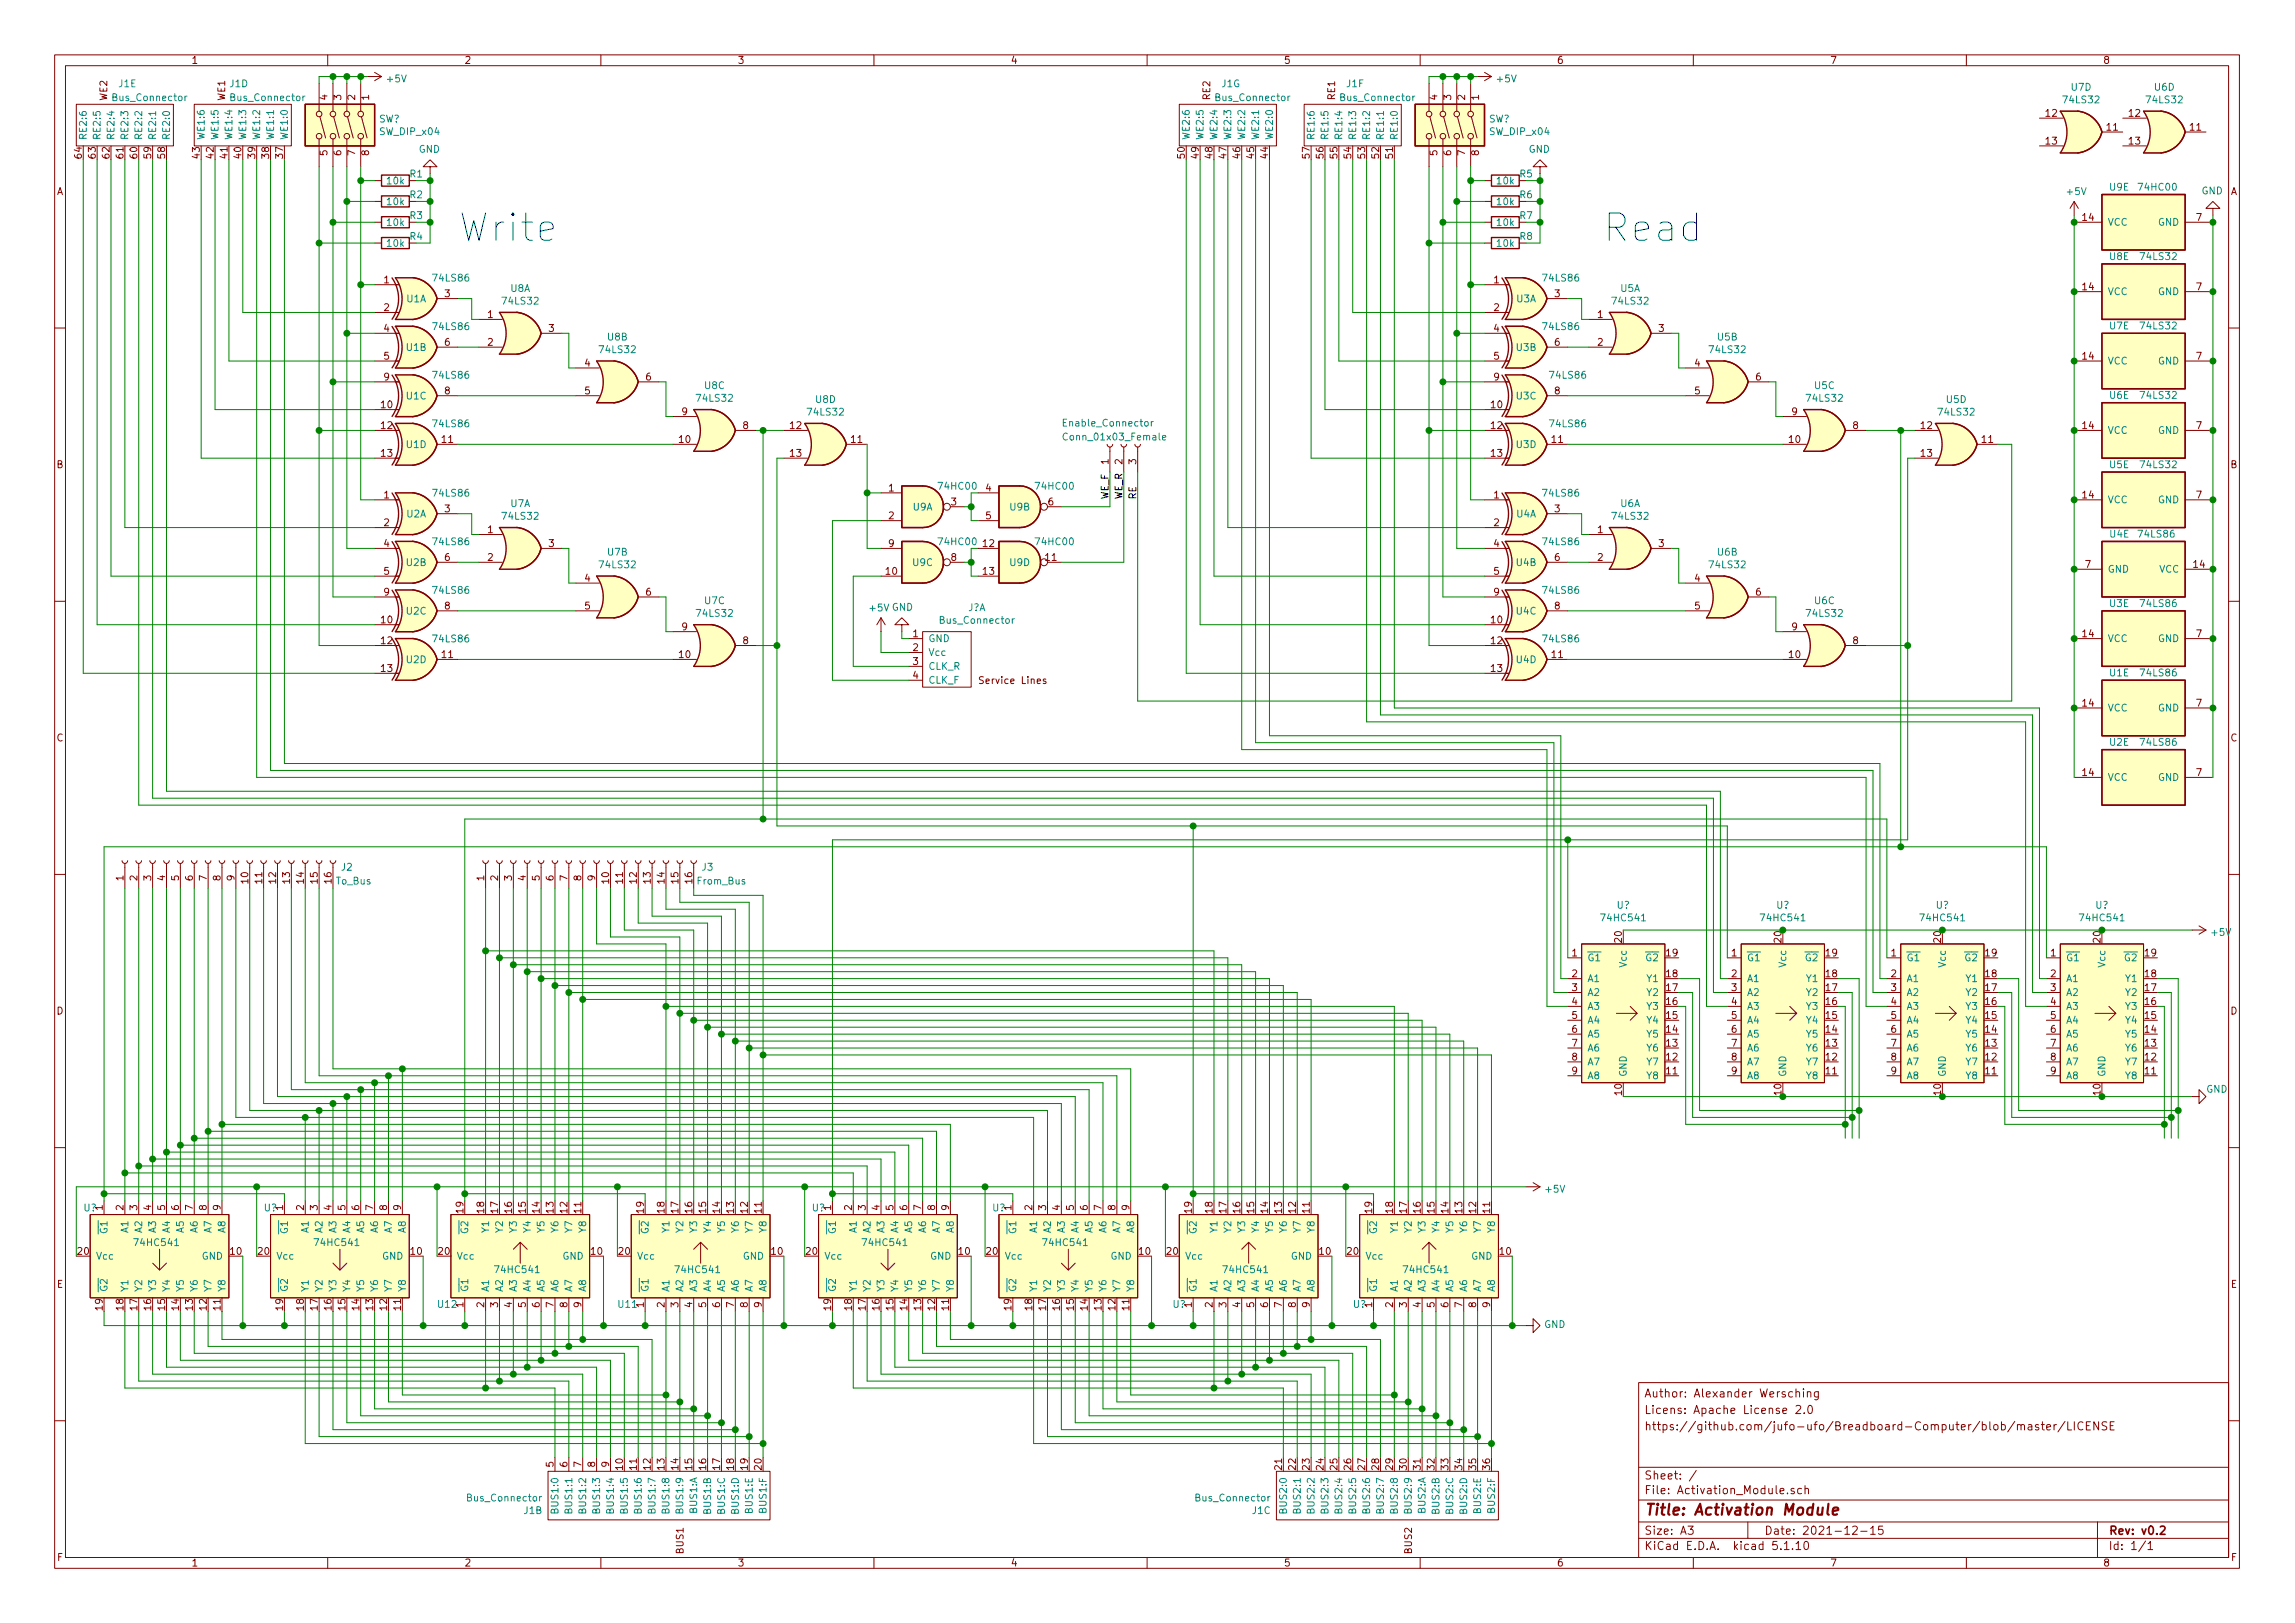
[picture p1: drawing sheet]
<svg xmlns="http://www.w3.org/2000/svg" width="420mm" height="297mm" viewBox="0 0 420 297" stroke-linecap="round" stroke-linejoin="round" font-family="sans-serif">
<defs><g id="words">
<g font-size="7" fill="#0000c2">
<text x="83.8" y="44.2">Write</text>
<text x="293.4" y="44.2">Read</text>
</g>
<text font-size="2.8" fill="#840000" x="301" y="277.3">Title: Activation Module</text>
<g font-size="2.1" fill="#840000">
<text x="301" y="255.8">Author: Alexander Wersching</text>
<text x="301" y="261.8">https://github.com/jufo-ufo/Breadboard-Computer/blob/master/LICENSE</text>
<text x="301" y="258.8">Licens: Apache License 2.0</text>
<text x="301" y="273.5">File: Activation_Module.sch</text>
<text x="301" y="270.8">Sheet: /</text>
<text x="301" y="280.9">Size: A3</text>
<text x="323" y="280.9">Date: 2021-12-15</text>
<text x="386" y="280.9">Rev: v0.2</text>
<text x="301" y="283.7">KiCad E.D.A. kicad 5.1.10</text>
<text x="386" y="283.7">Id: 1/1</text>
</g>
<g font-size="1.8" fill="#840000">
<text x="35" y="11.7">1</text>
<text x="85" y="11.7">2</text>
<text x="135" y="11.7">3</text>
<text x="185" y="11.7">4</text>
<text x="235" y="11.7">5</text>
<text x="285" y="11.7">6</text>
<text x="335" y="11.7">7</text>
<text x="385" y="11.7">8</text>
<text x="19.6" y="18.5" transform="rotate(-90 19.6 18.5)">WE2</text>
<text x="41.2" y="18.5" transform="rotate(-90 41.2 18.5)">WE1</text>
<text x="59.9" y="18.3" transform="rotate(-90 59.9 18.3)">4</text>
<text x="62.5" y="18.3" transform="rotate(-90 62.5 18.3)">3</text>
<text x="65" y="18.3" transform="rotate(-90 65 18.3)">2</text>
<text x="67.6" y="18.3" transform="rotate(-90 67.6 18.3)">1</text>
<text x="221.6" y="18.2" transform="rotate(-90 221.6 18.2)">RE2</text>
<text x="244.4" y="18.2" transform="rotate(-90 244.4 18.2)">RE1</text>
<text x="263.1" y="18.3" transform="rotate(-90 263.1 18.3)">4</text>
<text x="265.7" y="18.3" transform="rotate(-90 265.7 18.3)">3</text>
<text x="268.2" y="18.3" transform="rotate(-90 268.2 18.3)">2</text>
<text x="270.8" y="18.3" transform="rotate(-90 270.8 18.3)">1</text>
<text x="374.6" y="21.4">12</text>
<text x="385.7" y="23.9">11</text>
<text x="389.8" y="21.4">12</text>
<text x="401" y="23.9">11</text>
<text x="15" y="28.9" transform="rotate(-90 15 28.9)">64</text>
<text x="17.5" y="28.9" transform="rotate(-90 17.5 28.9)">63</text>
<text x="20.1" y="28.9" transform="rotate(-90 20.1 28.9)">62</text>
<text x="22.6" y="28.9" transform="rotate(-90 22.6 28.9)">61</text>
<text x="25.1" y="28.9" transform="rotate(-90 25.1 28.9)">60</text>
<text x="27.7" y="28.9" transform="rotate(-90 27.7 28.9)">59</text>
<text x="30.2" y="28.9" transform="rotate(-90 30.2 28.9)">58</text>
<text x="36.6" y="28.9" transform="rotate(-90 36.6 28.9)">43</text>
<text x="39.1" y="28.9" transform="rotate(-90 39.1 28.9)">42</text>
<text x="41.7" y="28.9" transform="rotate(-90 41.7 28.9)">41</text>
<text x="44.2" y="28.9" transform="rotate(-90 44.2 28.9)">40</text>
<text x="46.7" y="28.9" transform="rotate(-90 46.7 28.9)">39</text>
<text x="49.3" y="28.9" transform="rotate(-90 49.3 28.9)">38</text>
<text x="51.8" y="28.9" transform="rotate(-90 51.8 28.9)">37</text>
<text x="59.9" y="28.5" transform="rotate(-90 59.9 28.5)">5</text>
<text x="62.5" y="28.5" transform="rotate(-90 62.5 28.5)">6</text>
<text x="65" y="28.5" transform="rotate(-90 65 28.5)">7</text>
<text x="67.6" y="28.5" transform="rotate(-90 67.6 28.5)">8</text>
<text x="216.9" y="28.9" transform="rotate(-90 216.9 28.9)">50</text>
<text x="219.5" y="28.9" transform="rotate(-90 219.5 28.9)">49</text>
<text x="222" y="28.9" transform="rotate(-90 222 28.9)">48</text>
<text x="224.5" y="28.9" transform="rotate(-90 224.5 28.9)">47</text>
<text x="227.1" y="28.9" transform="rotate(-90 227.1 28.9)">46</text>
<text x="229.6" y="28.9" transform="rotate(-90 229.6 28.9)">45</text>
<text x="232.2" y="28.9" transform="rotate(-90 232.2 28.9)">44</text>
<text x="239.8" y="28.9" transform="rotate(-90 239.8 28.9)">57</text>
<text x="242.3" y="28.9" transform="rotate(-90 242.3 28.9)">56</text>
<text x="244.9" y="28.9" transform="rotate(-90 244.9 28.9)">55</text>
<text x="247.4" y="28.9" transform="rotate(-90 247.4 28.9)">54</text>
<text x="249.9" y="28.9" transform="rotate(-90 249.9 28.9)">53</text>
<text x="252.5" y="28.9" transform="rotate(-90 252.5 28.9)">52</text>
<text x="255" y="28.9" transform="rotate(-90 255 28.9)">51</text>
<text x="263.1" y="28.5" transform="rotate(-90 263.1 28.5)">5</text>
<text x="265.7" y="28.5" transform="rotate(-90 265.7 28.5)">6</text>
<text x="268.2" y="28.5" transform="rotate(-90 268.2 28.5)">7</text>
<text x="270.8" y="28.5" transform="rotate(-90 270.8 28.5)">8</text>
<text x="374.6" y="26.5">13</text>
<text x="389.8" y="26.5">13</text>
<text x="10.4" y="35.7">A</text>
<text x="408.4" y="35.7">A</text>
<text x="381.3" y="40.4">14</text>
<text x="402.1" y="40.4">7</text>
<text x="70.3" y="51.9">1</text>
<text x="273.5" y="51.9">1</text>
<text x="381.3" y="53.1">14</text>
<text x="402.1" y="53.1">7</text>
<text x="70.3" y="56.9">2</text>
<text x="81.4" y="54.4">3</text>
<text x="89.3" y="58.2">1</text>
<text x="273.5" y="56.9">2</text>
<text x="284.6" y="54.4">3</text>
<text x="292.5" y="58.2">1</text>
<text x="70.3" y="60.7">4</text>
<text x="70.3" y="65.8">5</text>
<text x="81.4" y="63.3">6</text>
<text x="89.3" y="63.3">2</text>
<text x="100.5" y="60.7">3</text>
<text x="273.5" y="60.7">4</text>
<text x="273.5" y="65.8">5</text>
<text x="284.6" y="63.3">6</text>
<text x="292.5" y="63.3">2</text>
<text x="303.7" y="60.7">3</text>
<text x="381.3" y="65.8">14</text>
<text x="402.1" y="65.8">7</text>
<text x="70.3" y="69.6">9</text>
<text x="107.1" y="67.1">4</text>
<text x="118.3" y="69.6">6</text>
<text x="273.5" y="69.6">9</text>
<text x="310.3" y="67.1">4</text>
<text x="321.5" y="69.6">6</text>
<text x="69.8" y="74.7">10</text>
<text x="81.4" y="72.2">8</text>
<text x="107.1" y="72.2">5</text>
<text x="124.9" y="76">9</text>
<text x="273" y="74.7">10</text>
<text x="284.6" y="72.2">8</text>
<text x="310.3" y="72.2">5</text>
<text x="328.1" y="76">9</text>
<text x="69.8" y="78.5">12</text>
<text x="69.8" y="83.6">13</text>
<text x="80.9" y="81.1">11</text>
<text x="124.4" y="81.1">10</text>
<text x="136" y="78.5">8</text>
<text x="144.7" y="78.5">12</text>
<text x="144.7" y="83.6">13</text>
<text x="155.9" y="81.1">11</text>
<text x="273" y="78.5">12</text>
<text x="273" y="83.6">13</text>
<text x="284.1" y="81.1">11</text>
<text x="327.6" y="81.1">10</text>
<text x="339.2" y="78.5">8</text>
<text x="351.7" y="78.5">12</text>
<text x="351.7" y="83.6">13</text>
<text x="362.9" y="81.1">11</text>
<text x="381.3" y="78.5">14</text>
<text x="402.1" y="78.5">7</text>
<text x="10.4" y="85.7">B</text>
<text x="162.7" y="90">1</text>
<text x="180.5" y="90">4</text>
<text x="202.9" y="85" transform="rotate(-90 202.9 85)">1</text>
<text x="205.5" y="85" transform="rotate(-90 205.5 85)">2</text>
<text x="208" y="85" transform="rotate(-90 208 85)">3</text>
<text x="408.4" y="85.7">B</text>
<text x="70.3" y="91.2">1</text>
<text x="81.4" y="93.8">3</text>
<text x="162.7" y="95">2</text>
<text x="174.1" y="92.5">3</text>
<text x="180.5" y="95">5</text>
<text x="191.9" y="92.5">6</text>
<text x="273.5" y="91.2">1</text>
<text x="284.6" y="93.8">3</text>
<text x="381.3" y="91.2">14</text>
<text x="402.1" y="91.2">7</text>
<text x="70.3" y="100.1">4</text>
<text x="70.3" y="96.3">2</text>
<text x="89.3" y="97.6">1</text>
<text x="100.5" y="100.1">3</text>
<text x="162.7" y="100.1">9</text>
<text x="180" y="100.1">12</text>
<text x="273.5" y="96.3">2</text>
<text x="273.5" y="100.1">4</text>
<text x="292.5" y="97.6">1</text>
<text x="303.7" y="100.1">3</text>
<text x="70.3" y="105.2">5</text>
<text x="81.4" y="102.7">6</text>
<text x="89.3" y="102.7">2</text>
<text x="107.1" y="106.5">4</text>
<text x="162.2" y="105.2">10</text>
<text x="174.1" y="102.7">8</text>
<text x="180" y="105.2">13</text>
<text x="191.4" y="102.7">11</text>
<text x="273.5" y="105.2">5</text>
<text x="284.6" y="102.7">6</text>
<text x="292.5" y="102.7">2</text>
<text x="310.3" y="106.5">4</text>
<text x="381.8" y="103.9">7</text>
<text x="401.6" y="103.9">14</text>
<text x="70.3" y="109">9</text>
<text x="81.4" y="111.5">8</text>
<text x="107.1" y="111.5">5</text>
<text x="118.3" y="109">6</text>
<text x="273.5" y="109">9</text>
<text x="284.6" y="111.5">8</text>
<text x="310.3" y="111.5">5</text>
<text x="321.5" y="109">6</text>
<text x="69.8" y="114.1">10</text>
<text x="69.8" y="117.9">12</text>
<text x="124.9" y="115.4">9</text>
<text x="136" y="117.9">8</text>
<text x="167.2" y="116.6">1</text>
<text x="167.2" y="119.2">2</text>
<text x="273" y="117.9">12</text>
<text x="273" y="114.1">10</text>
<text x="328.1" y="115.4">9</text>
<text x="339.2" y="117.9">8</text>
<text x="381.3" y="116.6">14</text>
<text x="402.1" y="116.6">7</text>
<text x="69.8" y="123">13</text>
<text x="80.9" y="120.4">11</text>
<text x="124.4" y="120.4">10</text>
<text x="167.2" y="121.7">3</text>
<text x="167.2" y="124.2">4</text>
<text x="179.7" y="125.2">Service Lines</text>
<text x="273" y="123">13</text>
<text x="284.1" y="120.4">11</text>
<text x="327.6" y="120.4">10</text>
<text x="381.3" y="129.3">14</text>
<text x="402.1" y="129.3">7</text>
<text x="10.4" y="135.7">C</text>
<text x="408.4" y="135.7">C</text>
<text x="381.3" y="142">14</text>
<text x="402.1" y="142">7</text>
<text x="22.6" y="161.2" transform="rotate(-90 22.6 161.2)">1</text>
<text x="25.1" y="161.2" transform="rotate(-90 25.1 161.2)">2</text>
<text x="27.7" y="161.2" transform="rotate(-90 27.7 161.2)">3</text>
<text x="30.2" y="161.2" transform="rotate(-90 30.2 161.2)">4</text>
<text x="32.8" y="161.2" transform="rotate(-90 32.8 161.2)">5</text>
<text x="35.3" y="161.2" transform="rotate(-90 35.3 161.2)">6</text>
<text x="37.8" y="161.2" transform="rotate(-90 37.8 161.2)">7</text>
<text x="40.4" y="161.2" transform="rotate(-90 40.4 161.2)">8</text>
<text x="42.9" y="161.2" transform="rotate(-90 42.9 161.2)">9</text>
<text x="45.5" y="161.7" transform="rotate(-90 45.5 161.7)">10</text>
<text x="48" y="161.7" transform="rotate(-90 48 161.7)">11</text>
<text x="50.5" y="161.7" transform="rotate(-90 50.5 161.7)">12</text>
<text x="53.1" y="161.7" transform="rotate(-90 53.1 161.7)">13</text>
<text x="55.6" y="161.7" transform="rotate(-90 55.6 161.7)">14</text>
<text x="58.2" y="161.7" transform="rotate(-90 58.2 161.7)">15</text>
<text x="60.7" y="161.7" transform="rotate(-90 60.7 161.7)">16</text>
<text x="88.6" y="161.2" transform="rotate(-90 88.6 161.2)">1</text>
<text x="91.2" y="161.2" transform="rotate(-90 91.2 161.2)">2</text>
<text x="93.7" y="161.2" transform="rotate(-90 93.7 161.2)">3</text>
<text x="96.3" y="161.2" transform="rotate(-90 96.3 161.2)">4</text>
<text x="98.8" y="161.2" transform="rotate(-90 98.8 161.2)">5</text>
<text x="101.3" y="161.2" transform="rotate(-90 101.3 161.2)">6</text>
<text x="103.9" y="161.2" transform="rotate(-90 103.9 161.2)">7</text>
<text x="106.4" y="161.2" transform="rotate(-90 106.4 161.2)">8</text>
<text x="109" y="161.2" transform="rotate(-90 109 161.2)">9</text>
<text x="111.5" y="161.7" transform="rotate(-90 111.5 161.7)">10</text>
<text x="114" y="161.7" transform="rotate(-90 114 161.7)">11</text>
<text x="116.6" y="161.7" transform="rotate(-90 116.6 161.7)">12</text>
<text x="119.1" y="161.7" transform="rotate(-90 119.1 161.7)">13</text>
<text x="121.7" y="161.7" transform="rotate(-90 121.7 161.7)">14</text>
<text x="124.2" y="161.7" transform="rotate(-90 124.2 161.7)">15</text>
<text x="126.7" y="161.7" transform="rotate(-90 126.7 161.7)">16</text>
<text x="296.9" y="172.5" transform="rotate(-90 296.9 172.5)">20</text>
<text x="326.1" y="172.5" transform="rotate(-90 326.1 172.5)">20</text>
<text x="355.3" y="172.5" transform="rotate(-90 355.3 172.5)">20</text>
<text x="384.6" y="172.5" transform="rotate(-90 384.6 172.5)">20</text>
<text x="287.8" y="175">1</text>
<text x="287.8" y="178.9">2</text>
<text x="305.1" y="178.9">18</text>
<text x="305.1" y="175">19</text>
<text x="317" y="175">1</text>
<text x="317" y="178.9">2</text>
<text x="334.3" y="178.9">18</text>
<text x="334.3" y="175">19</text>
<text x="346.2" y="175">1</text>
<text x="346.2" y="178.9">2</text>
<text x="363.5" y="178.9">18</text>
<text x="363.5" y="175">19</text>
<text x="375.4" y="175">1</text>
<text x="375.4" y="178.9">2</text>
<text x="392.7" y="178.9">18</text>
<text x="392.7" y="175">19</text>
<text x="10.4" y="185.7">D</text>
<text x="287.8" y="181.4">3</text>
<text x="287.8" y="183.9">4</text>
<text x="305.1" y="183.9">16</text>
<text x="305.1" y="181.4">17</text>
<text x="317" y="181.4">3</text>
<text x="317" y="183.9">4</text>
<text x="334.3" y="183.9">16</text>
<text x="334.3" y="181.4">17</text>
<text x="346.2" y="181.4">3</text>
<text x="346.2" y="183.9">4</text>
<text x="363.5" y="183.9">16</text>
<text x="363.5" y="181.4">17</text>
<text x="375.4" y="181.4">3</text>
<text x="375.4" y="183.9">4</text>
<text x="392.7" y="183.9">16</text>
<text x="392.7" y="181.4">17</text>
<text x="408.4" y="185.7">D</text>
<text x="287.8" y="186.5">5</text>
<text x="287.8" y="189">6</text>
<text x="287.8" y="191.6">7</text>
<text x="305.1" y="191.6">13</text>
<text x="305.1" y="189">14</text>
<text x="305.1" y="186.5">15</text>
<text x="317" y="186.5">5</text>
<text x="317" y="189">6</text>
<text x="317" y="191.6">7</text>
<text x="334.3" y="191.6">13</text>
<text x="334.3" y="189">14</text>
<text x="334.3" y="186.5">15</text>
<text x="346.2" y="186.5">5</text>
<text x="346.2" y="189">6</text>
<text x="346.2" y="191.6">7</text>
<text x="363.5" y="191.6">13</text>
<text x="363.5" y="189">14</text>
<text x="363.5" y="186.5">15</text>
<text x="375.4" y="186.5">5</text>
<text x="375.4" y="189">6</text>
<text x="375.4" y="191.6">7</text>
<text x="392.7" y="191.6">13</text>
<text x="392.7" y="189">14</text>
<text x="392.7" y="186.5">15</text>
<text x="287.8" y="194.1">8</text>
<text x="287.8" y="196.6">9</text>
<text x="305.1" y="196.6">11</text>
<text x="305.1" y="194.1">12</text>
<text x="317" y="194.1">8</text>
<text x="317" y="196.6">9</text>
<text x="334.3" y="196.6">11</text>
<text x="334.3" y="194.1">12</text>
<text x="346.2" y="194.1">8</text>
<text x="346.2" y="196.6">9</text>
<text x="363.5" y="196.6">11</text>
<text x="363.5" y="194.1">12</text>
<text x="375.4" y="194.1">8</text>
<text x="375.4" y="196.6">9</text>
<text x="392.7" y="196.6">11</text>
<text x="392.7" y="194.1">12</text>
<text x="296.9" y="200.4" transform="rotate(-90 296.9 200.4)">10</text>
<text x="326.1" y="200.4" transform="rotate(-90 326.1 200.4)">10</text>
<text x="355.3" y="200.4" transform="rotate(-90 355.3 200.4)">10</text>
<text x="384.6" y="200.4" transform="rotate(-90 384.6 200.4)">10</text>
<text x="22.6" y="221.5" transform="rotate(-90 22.6 221.5)">2</text>
<text x="25.1" y="221.5" transform="rotate(-90 25.1 221.5)">3</text>
<text x="27.7" y="221.5" transform="rotate(-90 27.7 221.5)">4</text>
<text x="30.2" y="221.5" transform="rotate(-90 30.2 221.5)">5</text>
<text x="32.8" y="221.5" transform="rotate(-90 32.8 221.5)">6</text>
<text x="35.3" y="221.5" transform="rotate(-90 35.3 221.5)">7</text>
<text x="37.8" y="221.5" transform="rotate(-90 37.8 221.5)">8</text>
<text x="40.4" y="221.5" transform="rotate(-90 40.4 221.5)">9</text>
<text x="55.6" y="221.5" transform="rotate(-90 55.6 221.5)">2</text>
<text x="58.2" y="221.5" transform="rotate(-90 58.2 221.5)">3</text>
<text x="60.7" y="221.5" transform="rotate(-90 60.7 221.5)">4</text>
<text x="63.2" y="221.5" transform="rotate(-90 63.2 221.5)">5</text>
<text x="65.8" y="221.5" transform="rotate(-90 65.8 221.5)">6</text>
<text x="68.3" y="221.5" transform="rotate(-90 68.3 221.5)">7</text>
<text x="70.9" y="221.5" transform="rotate(-90 70.9 221.5)">8</text>
<text x="73.4" y="221.5" transform="rotate(-90 73.4 221.5)">9</text>
<text x="84.8" y="222" transform="rotate(-90 84.8 222)">19</text>
<text x="88.6" y="222" transform="rotate(-90 88.6 222)">18</text>
<text x="91.2" y="222" transform="rotate(-90 91.2 222)">17</text>
<text x="93.7" y="222" transform="rotate(-90 93.7 222)">16</text>
<text x="96.3" y="222" transform="rotate(-90 96.3 222)">15</text>
<text x="98.8" y="222" transform="rotate(-90 98.8 222)">14</text>
<text x="101.3" y="222" transform="rotate(-90 101.3 222)">13</text>
<text x="103.9" y="222" transform="rotate(-90 103.9 222)">12</text>
<text x="106.4" y="222" transform="rotate(-90 106.4 222)">11</text>
<text x="117.9" y="222" transform="rotate(-90 117.9 222)">19</text>
<text x="121.7" y="222" transform="rotate(-90 121.7 222)">18</text>
<text x="124.2" y="222" transform="rotate(-90 124.2 222)">17</text>
<text x="126.7" y="222" transform="rotate(-90 126.7 222)">16</text>
<text x="129.3" y="222" transform="rotate(-90 129.3 222)">15</text>
<text x="131.8" y="222" transform="rotate(-90 131.8 222)">14</text>
<text x="134.4" y="222" transform="rotate(-90 134.4 222)">13</text>
<text x="136.9" y="222" transform="rotate(-90 136.9 222)">12</text>
<text x="139.4" y="222" transform="rotate(-90 139.4 222)">11</text>
<text x="156" y="221.5" transform="rotate(-90 156 221.5)">2</text>
<text x="158.5" y="221.5" transform="rotate(-90 158.5 221.5)">3</text>
<text x="161" y="221.5" transform="rotate(-90 161 221.5)">4</text>
<text x="163.6" y="221.5" transform="rotate(-90 163.6 221.5)">5</text>
<text x="166.1" y="221.5" transform="rotate(-90 166.1 221.5)">6</text>
<text x="168.7" y="221.5" transform="rotate(-90 168.7 221.5)">7</text>
<text x="171.2" y="221.5" transform="rotate(-90 171.2 221.5)">8</text>
<text x="173.7" y="221.5" transform="rotate(-90 173.7 221.5)">9</text>
<text x="189" y="221.5" transform="rotate(-90 189 221.5)">2</text>
<text x="191.5" y="221.5" transform="rotate(-90 191.5 221.5)">3</text>
<text x="194.1" y="221.5" transform="rotate(-90 194.1 221.5)">4</text>
<text x="196.6" y="221.5" transform="rotate(-90 196.6 221.5)">5</text>
<text x="199.1" y="221.5" transform="rotate(-90 199.1 221.5)">6</text>
<text x="201.7" y="221.5" transform="rotate(-90 201.7 221.5)">7</text>
<text x="204.2" y="221.5" transform="rotate(-90 204.2 221.5)">8</text>
<text x="206.8" y="221.5" transform="rotate(-90 206.8 221.5)">9</text>
<text x="218.2" y="222" transform="rotate(-90 218.2 222)">19</text>
<text x="222" y="222" transform="rotate(-90 222 222)">18</text>
<text x="224.5" y="222" transform="rotate(-90 224.5 222)">17</text>
<text x="227.1" y="222" transform="rotate(-90 227.1 222)">16</text>
<text x="229.6" y="222" transform="rotate(-90 229.6 222)">15</text>
<text x="232.2" y="222" transform="rotate(-90 232.2 222)">14</text>
<text x="234.7" y="222" transform="rotate(-90 234.7 222)">13</text>
<text x="237.2" y="222" transform="rotate(-90 237.2 222)">12</text>
<text x="239.8" y="222" transform="rotate(-90 239.8 222)">11</text>
<text x="251.2" y="222" transform="rotate(-90 251.2 222)">19</text>
<text x="255" y="222" transform="rotate(-90 255 222)">18</text>
<text x="257.6" y="222" transform="rotate(-90 257.6 222)">17</text>
<text x="260.1" y="222" transform="rotate(-90 260.1 222)">16</text>
<text x="262.6" y="222" transform="rotate(-90 262.6 222)">15</text>
<text x="265.2" y="222" transform="rotate(-90 265.2 222)">14</text>
<text x="267.7" y="222" transform="rotate(-90 267.7 222)">13</text>
<text x="270.3" y="222" transform="rotate(-90 270.3 222)">12</text>
<text x="272.8" y="222" transform="rotate(-90 272.8 222)">11</text>
<text x="14.3" y="229.7">20</text>
<text x="42.2" y="229.7">10</text>
<text x="47.3" y="229.7">20</text>
<text x="75.2" y="229.7">10</text>
<text x="80.3" y="229.7">20</text>
<text x="108.3" y="229.7">10</text>
<text x="113.3" y="229.7">20</text>
<text x="141.3" y="229.7">10</text>
<text x="147.6" y="229.7">20</text>
<text x="175.6" y="229.7">10</text>
<text x="180.6" y="229.7">20</text>
<text x="208.6" y="229.7">10</text>
<text x="213.7" y="229.7">20</text>
<text x="241.6" y="229.7">10</text>
<text x="246.7" y="229.7">20</text>
<text x="274.6" y="229.7">10</text>
<text x="10.4" y="235.7">E</text>
<text x="18.8" y="239.8" transform="rotate(-90 18.8 239.8)">19</text>
<text x="22.6" y="239.8" transform="rotate(-90 22.6 239.8)">18</text>
<text x="25.1" y="239.8" transform="rotate(-90 25.1 239.8)">17</text>
<text x="27.7" y="239.8" transform="rotate(-90 27.7 239.8)">16</text>
<text x="30.2" y="239.8" transform="rotate(-90 30.2 239.8)">15</text>
<text x="32.8" y="239.8" transform="rotate(-90 32.8 239.8)">14</text>
<text x="35.3" y="239.8" transform="rotate(-90 35.3 239.8)">13</text>
<text x="37.8" y="239.8" transform="rotate(-90 37.8 239.8)">12</text>
<text x="40.4" y="239.8" transform="rotate(-90 40.4 239.8)">11</text>
<text x="51.8" y="239.8" transform="rotate(-90 51.8 239.8)">19</text>
<text x="55.6" y="239.8" transform="rotate(-90 55.6 239.8)">18</text>
<text x="58.2" y="239.8" transform="rotate(-90 58.2 239.8)">17</text>
<text x="60.7" y="239.8" transform="rotate(-90 60.7 239.8)">16</text>
<text x="63.2" y="239.8" transform="rotate(-90 63.2 239.8)">15</text>
<text x="65.8" y="239.8" transform="rotate(-90 65.8 239.8)">14</text>
<text x="68.3" y="239.8" transform="rotate(-90 68.3 239.8)">13</text>
<text x="70.9" y="239.8" transform="rotate(-90 70.9 239.8)">12</text>
<text x="73.4" y="239.8" transform="rotate(-90 73.4 239.8)">11</text>
<text x="84.8" y="239.3" transform="rotate(-90 84.8 239.3)">1</text>
<text x="88.6" y="239.3" transform="rotate(-90 88.6 239.3)">2</text>
<text x="91.2" y="239.3" transform="rotate(-90 91.2 239.3)">3</text>
<text x="93.7" y="239.3" transform="rotate(-90 93.7 239.3)">4</text>
<text x="96.3" y="239.3" transform="rotate(-90 96.3 239.3)">5</text>
<text x="98.8" y="239.3" transform="rotate(-90 98.8 239.3)">6</text>
<text x="101.3" y="239.3" transform="rotate(-90 101.3 239.3)">7</text>
<text x="103.9" y="239.3" transform="rotate(-90 103.9 239.3)">8</text>
<text x="106.4" y="239.3" transform="rotate(-90 106.4 239.3)">9</text>
<text x="117.9" y="239.3" transform="rotate(-90 117.9 239.3)">1</text>
<text x="121.7" y="239.3" transform="rotate(-90 121.7 239.3)">2</text>
<text x="124.2" y="239.3" transform="rotate(-90 124.2 239.3)">3</text>
<text x="126.7" y="239.3" transform="rotate(-90 126.7 239.3)">4</text>
<text x="129.3" y="239.3" transform="rotate(-90 129.3 239.3)">5</text>
<text x="131.8" y="239.3" transform="rotate(-90 131.8 239.3)">6</text>
<text x="134.4" y="239.3" transform="rotate(-90 134.4 239.3)">7</text>
<text x="136.9" y="239.3" transform="rotate(-90 136.9 239.3)">8</text>
<text x="139.4" y="239.3" transform="rotate(-90 139.4 239.3)">9</text>
<text x="152.1" y="239.8" transform="rotate(-90 152.1 239.8)">19</text>
<text x="156" y="239.8" transform="rotate(-90 156 239.8)">18</text>
<text x="158.5" y="239.8" transform="rotate(-90 158.5 239.8)">17</text>
<text x="161" y="239.8" transform="rotate(-90 161 239.8)">16</text>
<text x="163.6" y="239.8" transform="rotate(-90 163.6 239.8)">15</text>
<text x="166.1" y="239.8" transform="rotate(-90 166.1 239.8)">14</text>
<text x="168.7" y="239.8" transform="rotate(-90 168.7 239.8)">13</text>
<text x="171.2" y="239.8" transform="rotate(-90 171.2 239.8)">12</text>
<text x="173.7" y="239.8" transform="rotate(-90 173.7 239.8)">11</text>
<text x="185.2" y="239.8" transform="rotate(-90 185.2 239.8)">19</text>
<text x="189" y="239.8" transform="rotate(-90 189 239.8)">18</text>
<text x="191.5" y="239.8" transform="rotate(-90 191.5 239.8)">17</text>
<text x="194.1" y="239.8" transform="rotate(-90 194.1 239.8)">16</text>
<text x="196.6" y="239.8" transform="rotate(-90 196.6 239.8)">15</text>
<text x="199.1" y="239.8" transform="rotate(-90 199.1 239.8)">14</text>
<text x="201.7" y="239.8" transform="rotate(-90 201.7 239.8)">13</text>
<text x="204.2" y="239.8" transform="rotate(-90 204.2 239.8)">12</text>
<text x="206.8" y="239.8" transform="rotate(-90 206.8 239.8)">11</text>
<text x="222" y="239.3" transform="rotate(-90 222 239.3)">2</text>
<text x="224.5" y="239.3" transform="rotate(-90 224.5 239.3)">3</text>
<text x="227.1" y="239.3" transform="rotate(-90 227.1 239.3)">4</text>
<text x="229.6" y="239.3" transform="rotate(-90 229.6 239.3)">5</text>
<text x="232.2" y="239.3" transform="rotate(-90 232.2 239.3)">6</text>
<text x="234.7" y="239.3" transform="rotate(-90 234.7 239.3)">7</text>
<text x="237.2" y="239.3" transform="rotate(-90 237.2 239.3)">8</text>
<text x="239.8" y="239.3" transform="rotate(-90 239.8 239.3)">9</text>
<text x="255" y="239.3" transform="rotate(-90 255 239.3)">2</text>
<text x="257.6" y="239.3" transform="rotate(-90 257.6 239.3)">3</text>
<text x="260.1" y="239.3" transform="rotate(-90 260.1 239.3)">4</text>
<text x="262.6" y="239.3" transform="rotate(-90 262.6 239.3)">5</text>
<text x="265.2" y="239.3" transform="rotate(-90 265.2 239.3)">6</text>
<text x="267.7" y="239.3" transform="rotate(-90 267.7 239.3)">7</text>
<text x="270.3" y="239.3" transform="rotate(-90 270.3 239.3)">8</text>
<text x="272.8" y="239.3" transform="rotate(-90 272.8 239.3)">9</text>
<text x="408.4" y="235.7">E</text>
<text x="101.3" y="268.5" transform="rotate(-90 101.3 268.5)">5</text>
<text x="103.9" y="268.5" transform="rotate(-90 103.9 268.5)">6</text>
<text x="106.4" y="268.5" transform="rotate(-90 106.4 268.5)">7</text>
<text x="109" y="268.5" transform="rotate(-90 109 268.5)">8</text>
<text x="111.5" y="268.5" transform="rotate(-90 111.5 268.5)">9</text>
<text x="114" y="269" transform="rotate(-90 114 269)">10</text>
<text x="116.6" y="269" transform="rotate(-90 116.6 269)">11</text>
<text x="119.1" y="269" transform="rotate(-90 119.1 269)">12</text>
<text x="121.7" y="269" transform="rotate(-90 121.7 269)">13</text>
<text x="124.2" y="269" transform="rotate(-90 124.2 269)">14</text>
<text x="126.7" y="269" transform="rotate(-90 126.7 269)">15</text>
<text x="129.3" y="269" transform="rotate(-90 129.3 269)">16</text>
<text x="131.8" y="269" transform="rotate(-90 131.8 269)">17</text>
<text x="134.4" y="269" transform="rotate(-90 134.4 269)">18</text>
<text x="136.9" y="269" transform="rotate(-90 136.9 269)">19</text>
<text x="139.4" y="269" transform="rotate(-90 139.4 269)">20</text>
<text x="234.7" y="269" transform="rotate(-90 234.7 269)">21</text>
<text x="237.2" y="269" transform="rotate(-90 237.2 269)">22</text>
<text x="239.8" y="269" transform="rotate(-90 239.8 269)">23</text>
<text x="242.3" y="269" transform="rotate(-90 242.3 269)">24</text>
<text x="244.9" y="269" transform="rotate(-90 244.9 269)">25</text>
<text x="247.4" y="269" transform="rotate(-90 247.4 269)">26</text>
<text x="249.9" y="269" transform="rotate(-90 249.9 269)">27</text>
<text x="252.5" y="269" transform="rotate(-90 252.5 269)">28</text>
<text x="255" y="269" transform="rotate(-90 255 269)">29</text>
<text x="257.6" y="269" transform="rotate(-90 257.6 269)">30</text>
<text x="260.1" y="269" transform="rotate(-90 260.1 269)">31</text>
<text x="262.6" y="269" transform="rotate(-90 262.6 269)">32</text>
<text x="265.2" y="269" transform="rotate(-90 265.2 269)">33</text>
<text x="267.7" y="269" transform="rotate(-90 267.7 269)">34</text>
<text x="270.3" y="269" transform="rotate(-90 270.3 269)">35</text>
<text x="272.8" y="269" transform="rotate(-90 272.8 269)">36</text>
<text x="10.5" y="285.7">F</text>
<text x="35" y="286.7">1</text>
<text x="85" y="286.7">2</text>
<text x="125.1" y="284.3" transform="rotate(-90 125.1 284.3)">BUS1</text>
<text x="135" y="286.7">3</text>
<text x="185" y="286.7">4</text>
<text x="235" y="286.7">5</text>
<text x="258.5" y="284.3" transform="rotate(-90 258.5 284.3)">BUS2</text>
<text x="285" y="286.7">6</text>
<text x="335" y="286.7">7</text>
<text x="385" y="286.7">8</text>
<text x="408.5" y="285.7">F</text>
</g>
<g font-size="1.8" fill="#008484">
<text x="21.7" y="16">J1E</text>
<text x="42.1" y="16">J1D</text>
<text x="71" y="15.1">+5V</text>
<text x="223.6" y="16">J1G</text>
<text x="246.6" y="16">J1F</text>
<text x="274.2" y="15.1">+5V</text>
<text x="379.2" y="16.6">U7D</text>
<text x="394.5" y="16.6">U6D</text>
<text x="20.8" y="18.5">Bus_Connector</text>
<text x="42.4" y="18.5">Bus_Connector</text>
<text x="69.3" y="22.4">SW?</text>
<text x="222.7" y="18.5">Bus_Connector</text>
<text x="245.6" y="18.5">Bus_Connector</text>
<text x="272.5" y="22.4">SW?</text>
<text x="377.9" y="18.9">74LS32</text>
<text x="393.1" y="18.9">74LS32</text>
<text x="15.9" y="25.7" transform="rotate(-90 15.9 25.7)">RE2:6</text>
<text x="18.4" y="25.7" transform="rotate(-90 18.4 25.7)">RE2:5</text>
<text x="21" y="25.7" transform="rotate(-90 21 25.7)">RE2:4</text>
<text x="23.5" y="25.7" transform="rotate(-90 23.5 25.7)">RE2:3</text>
<text x="26" y="25.7" transform="rotate(-90 26 25.7)">RE2:2</text>
<text x="28.6" y="25.7" transform="rotate(-90 28.6 25.7)">RE2:1</text>
<text x="31.1" y="25.7" transform="rotate(-90 31.1 25.7)">RE2:0</text>
<text x="37.5" y="25.7" transform="rotate(-90 37.5 25.7)">WE1:6</text>
<text x="40" y="25.7" transform="rotate(-90 40 25.7)">WE1:5</text>
<text x="42.5" y="25.7" transform="rotate(-90 42.5 25.7)">WE1:4</text>
<text x="45.1" y="25.7" transform="rotate(-90 45.1 25.7)">WE1:3</text>
<text x="47.6" y="25.7" transform="rotate(-90 47.6 25.7)">WE1:2</text>
<text x="50.2" y="25.7" transform="rotate(-90 50.2 25.7)">WE1:1</text>
<text x="52.7" y="25.7" transform="rotate(-90 52.7 25.7)">WE1:0</text>
<text x="69.6" y="24.7">SW_DIP_x04</text>
<text x="76.7" y="28">GND</text>
<text x="217.8" y="25.7" transform="rotate(-90 217.8 25.7)">WE2:6</text>
<text x="220.3" y="25.7" transform="rotate(-90 220.3 25.7)">WE2:5</text>
<text x="222.9" y="25.7" transform="rotate(-90 222.9 25.7)">WE2:4</text>
<text x="225.4" y="25.7" transform="rotate(-90 225.4 25.7)">WE2:3</text>
<text x="228" y="25.7" transform="rotate(-90 228 25.7)">WE2:2</text>
<text x="230.5" y="25.7" transform="rotate(-90 230.5 25.7)">WE2:1</text>
<text x="233" y="25.7" transform="rotate(-90 233 25.7)">WE2:0</text>
<text x="240.7" y="25.7" transform="rotate(-90 240.7 25.7)">RE1:6</text>
<text x="243.2" y="25.7" transform="rotate(-90 243.2 25.7)">RE1:5</text>
<text x="245.7" y="25.7" transform="rotate(-90 245.7 25.7)">RE1:4</text>
<text x="248.3" y="25.7" transform="rotate(-90 248.3 25.7)">RE1:3</text>
<text x="250.8" y="25.7" transform="rotate(-90 250.8 25.7)">RE1:2</text>
<text x="253.4" y="25.7" transform="rotate(-90 253.4 25.7)">RE1:1</text>
<text x="255.9" y="25.7" transform="rotate(-90 255.9 25.7)">RE1:0</text>
<text x="272.8" y="24.7">SW_DIP_x04</text>
<text x="279.9" y="28">GND</text>
<text x="70.9" y="33.7">10k</text>
<text x="75.1" y="32.5">R1</text>
<text x="274.1" y="33.7">10k</text>
<text x="278.3" y="32.5">R5</text>
<text x="378.5" y="35.7">+5V</text>
<text x="386.3" y="34.9">U9E</text>
<text x="391.7" y="34.9">74HC00</text>
<text x="403" y="35.6">GND</text>
<text x="70.9" y="37.6">10k</text>
<text x="70.9" y="41.4">10k</text>
<text x="75.1" y="36.3">R2</text>
<text x="75.1" y="40.1">R3</text>
<text x="274.1" y="37.6">10k</text>
<text x="274.1" y="41.4">10k</text>
<text x="278.3" y="36.3">R6</text>
<text x="278.3" y="40.1">R7</text>
<text x="385.8" y="41.3">VCC</text>
<text x="395.1" y="41.3">GND</text>
<text x="70.9" y="45.2">10k</text>
<text x="75.1" y="43.9">R4</text>
<text x="274.1" y="45.2">10k</text>
<text x="278.3" y="43.9">R8</text>
<text x="386.3" y="47.6">U8E</text>
<text x="392" y="47.6">74LS32</text>
<text x="79.5" y="51.5">74LS86</text>
<text x="93.5" y="53.4">U8A</text>
<text x="282.7" y="51.5">74LS86</text>
<text x="296.7" y="53.4">U5A</text>
<text x="74.4" y="55.3">U1A</text>
<text x="92.2" y="55.7">74LS32</text>
<text x="277.6" y="55.3">U3A</text>
<text x="295.4" y="55.7">74LS32</text>
<text x="385.8" y="54">VCC</text>
<text x="395.1" y="54">GND</text>
<text x="74.4" y="64.2">U1B</text>
<text x="79.5" y="60.4">74LS86</text>
<text x="109.9" y="64.6">74LS32</text>
<text x="111.3" y="62.3">U8B</text>
<text x="277.6" y="64.2">U3B</text>
<text x="282.7" y="60.4">74LS86</text>
<text x="313.1" y="64.6">74LS32</text>
<text x="314.5" y="62.3">U5B</text>
<text x="386.3" y="60.3">U7E</text>
<text x="392" y="60.3">74LS32</text>
<text x="79.5" y="69.3">74LS86</text>
<text x="129.1" y="71.2">U8C</text>
<text x="283.9" y="69.3">74LS86</text>
<text x="332.3" y="71.2">U5C</text>
<text x="385.8" y="66.7">VCC</text>
<text x="395.1" y="66.7">GND</text>
<text x="74.4" y="73.1">U1C</text>
<text x="127.7" y="73.5">74LS32</text>
<text x="148" y="76.1">74LS32</text>
<text x="149.4" y="73.7">U8D</text>
<text x="277.6" y="73.1">U3C</text>
<text x="330.9" y="73.5">74LS32</text>
<text x="355" y="76.1">74LS32</text>
<text x="356.4" y="73.7">U5D</text>
<text x="386.3" y="73">U6E</text>
<text x="392" y="73">74LS32</text>
<text x="74.4" y="82">U1D</text>
<text x="79.5" y="78.2">74LS86</text>
<text x="195" y="78.1">Enable_Connector</text>
<text x="195.3" y="80.6">Conn_01x03_Female</text>
<text x="277.6" y="82">U3D</text>
<text x="283.9" y="78.2">74LS86</text>
<text x="385.8" y="79.4">VCC</text>
<text x="395.1" y="79.4">GND</text>
<text x="189.8" y="89.6">74HC00</text>
<text x="386.3" y="85.7">U5E</text>
<text x="392" y="85.7">74LS32</text>
<text x="74.4" y="94.7">U2A</text>
<text x="79.5" y="90.9">74LS86</text>
<text x="92.2" y="95.1">74LS32</text>
<text x="93.5" y="92.8">U7A</text>
<text x="167.2" y="93.4">U9A</text>
<text x="184.9" y="93.4">U9B</text>
<text x="277.6" y="94.7">U4A</text>
<text x="282.7" y="90.9">74LS86</text>
<text x="295.4" y="95.1">74LS32</text>
<text x="296.7" y="92.8">U6A</text>
<text x="385.8" y="92.1">VCC</text>
<text x="395.1" y="92.1">GND</text>
<text x="79.5" y="99.8">74LS86</text>
<text x="111.3" y="101.7">U7B</text>
<text x="189.8" y="99.8">74HC00</text>
<text x="282.7" y="99.8">74LS86</text>
<text x="314.5" y="101.7">U6B</text>
<text x="386.3" y="98.4">U4E</text>
<text x="391.7" y="98.4">74LS86</text>
<text x="74.4" y="103.6">U2B</text>
<text x="109.9" y="104">74LS32</text>
<text x="167.2" y="103.6">U9C</text>
<text x="184.9" y="103.6">U9D</text>
<text x="277.6" y="103.6">U4B</text>
<text x="313.1" y="104">74LS32</text>
<text x="385.8" y="104.8">GND</text>
<text x="395.3" y="104.8">VCC</text>
<text x="74.4" y="112.5">U2C</text>
<text x="79.5" y="108.7">74LS86</text>
<text x="127.7" y="112.9">74LS32</text>
<text x="129.1" y="110.6">U7C</text>
<text x="159.3" y="111.9">+5V GND</text>
<text x="177.2" y="111.8">J?A</text>
<text x="277.6" y="112.5">U4C</text>
<text x="282.7" y="108.7">74LS86</text>
<text x="330.9" y="112.9">74LS32</text>
<text x="332.3" y="110.6">U6C</text>
<text x="386.3" y="111.1">U3E</text>
<text x="392" y="111.1">74LS86</text>
<text x="79.5" y="117.6">74LS86</text>
<text x="169.9" y="117.5">GND</text>
<text x="172.3" y="114.2">Bus_Connector</text>
<text x="282.7" y="117.6">74LS86</text>
<text x="385.8" y="117.5">VCC</text>
<text x="395.1" y="117.5">GND</text>
<text x="74.4" y="121.4">U2D</text>
<text x="169.9" y="120.1">Vcc</text>
<text x="169.9" y="122.6">CLK_R</text>
<text x="169.9" y="125.1">CLK_F</text>
<text x="277.6" y="121.4">U4D</text>
<text x="386.3" y="123.8">U1E</text>
<text x="392" y="123.8">74LS86</text>
<text x="385.8" y="130.2">VCC</text>
<text x="395.1" y="130.2">GND</text>
<text x="386.3" y="136.5">U2E</text>
<text x="392" y="136.5">74LS86</text>
<text x="385.8" y="142.9">VCC</text>
<text x="395.1" y="142.9">GND</text>
<text x="61.5" y="161.9">To_Bus</text>
<text x="62.5" y="159.3">J2</text>
<text x="127.7" y="161.9">From_Bus</text>
<text x="128.6" y="159.3">J3</text>
<text x="296" y="166.3">U?</text>
<text x="325.2" y="166.3">U?</text>
<text x="354.4" y="166.3">U?</text>
<text x="383.6" y="166.3">U?</text>
<text x="293.4" y="168.6">74HC541</text>
<text x="322.7" y="168.6">74HC541</text>
<text x="351.9" y="168.6">74HC541</text>
<text x="381.1" y="168.6">74HC541</text>
<text x="405" y="171.3">+5V</text>
<text x="290.6" y="175.9">G1</text>
<text x="290.6" y="179.7">A1</text>
<text x="297.8" y="176.9" transform="rotate(-90 297.8 176.9)">Vcc</text>
<text x="301.4" y="175.9">G2</text>
<text x="301.6" y="179.7">Y1</text>
<text x="319.8" y="175.9">G1</text>
<text x="319.8" y="179.7">A1</text>
<text x="327" y="176.9" transform="rotate(-90 327 176.9)">Vcc</text>
<text x="330.6" y="175.9">G2</text>
<text x="330.8" y="179.7">Y1</text>
<text x="349" y="175.9">G1</text>
<text x="349" y="179.7">A1</text>
<text x="356.2" y="176.9" transform="rotate(-90 356.2 176.9)">Vcc</text>
<text x="359.8" y="175.9">G2</text>
<text x="360" y="179.7">Y1</text>
<text x="378.2" y="175.9">G1</text>
<text x="378.2" y="179.7">A1</text>
<text x="385.4" y="176.9" transform="rotate(-90 385.4 176.9)">Vcc</text>
<text x="389.1" y="175.9">G2</text>
<text x="389.3" y="179.7">Y1</text>
<text x="290.6" y="182.3">A2</text>
<text x="290.6" y="184.8">A3</text>
<text x="301.6" y="184.8">Y3</text>
<text x="301.6" y="182.3">Y2</text>
<text x="319.8" y="182.3">A2</text>
<text x="319.8" y="184.8">A3</text>
<text x="330.8" y="184.8">Y3</text>
<text x="330.8" y="182.3">Y2</text>
<text x="349" y="182.3">A2</text>
<text x="349" y="184.8">A3</text>
<text x="360" y="184.8">Y3</text>
<text x="360" y="182.3">Y2</text>
<text x="378.2" y="182.3">A2</text>
<text x="378.2" y="184.8">A3</text>
<text x="389.3" y="184.8">Y3</text>
<text x="389.3" y="182.3">Y2</text>
<text x="290.6" y="187.4">A4</text>
<text x="290.6" y="189.9">A5</text>
<text x="301.6" y="189.9">Y5</text>
<text x="301.6" y="187.4">Y4</text>
<text x="319.8" y="187.4">A4</text>
<text x="319.8" y="189.9">A5</text>
<text x="330.8" y="189.9">Y5</text>
<text x="330.8" y="187.4">Y4</text>
<text x="349" y="187.4">A4</text>
<text x="349" y="189.9">A5</text>
<text x="360" y="189.9">Y5</text>
<text x="360" y="187.4">Y4</text>
<text x="378.2" y="187.4">A4</text>
<text x="378.2" y="189.9">A5</text>
<text x="389.3" y="189.9">Y5</text>
<text x="389.3" y="187.4">Y4</text>
<text x="290.6" y="192.4">A6</text>
<text x="290.6" y="195">A7</text>
<text x="290.6" y="197.5">A8</text>
<text x="297.8" y="197.1" transform="rotate(-90 297.8 197.1)">GND</text>
<text x="301.6" y="197.5">Y8</text>
<text x="301.6" y="195">Y7</text>
<text x="301.6" y="192.4">Y6</text>
<text x="319.8" y="192.4">A6</text>
<text x="319.8" y="195">A7</text>
<text x="319.8" y="197.5">A8</text>
<text x="327" y="197.1" transform="rotate(-90 327 197.1)">GND</text>
<text x="330.8" y="197.5">Y8</text>
<text x="330.8" y="195">Y7</text>
<text x="330.8" y="192.4">Y6</text>
<text x="349" y="192.4">A6</text>
<text x="349" y="195">A7</text>
<text x="349" y="197.5">A8</text>
<text x="356.2" y="197.1" transform="rotate(-90 356.2 197.1)">GND</text>
<text x="360" y="197.5">Y8</text>
<text x="360" y="195">Y7</text>
<text x="360" y="192.4">Y6</text>
<text x="378.2" y="192.4">A6</text>
<text x="378.2" y="195">A7</text>
<text x="378.2" y="197.5">A8</text>
<text x="385.4" y="197.1" transform="rotate(-90 385.4 197.1)">GND</text>
<text x="389.3" y="197.5">Y8</text>
<text x="389.3" y="195">Y7</text>
<text x="389.3" y="192.4">Y6</text>
<text x="403.9" y="200">GND</text>
<text x="15.3" y="221.7">U?</text>
<text x="18.8" y="221.5" transform="rotate(-90 18.8 221.5)">1</text>
<text x="48.3" y="221.7">U?</text>
<text x="51.8" y="221.5" transform="rotate(-90 51.8 221.5)">1</text>
<text x="148.7" y="221.7">U?</text>
<text x="152.1" y="221.5" transform="rotate(-90 152.1 221.5)">1</text>
<text x="181.7" y="221.7">U?</text>
<text x="185.2" y="221.5" transform="rotate(-90 185.2 221.5)">1</text>
<text x="283.1" y="218.3">+5V</text>
<text x="19.7" y="225.7" transform="rotate(-90 19.7 225.7)">G1</text>
<text x="23.5" y="225.6" transform="rotate(-90 23.5 225.6)">A1</text>
<text x="26" y="225.6" transform="rotate(-90 26 225.6)">A2</text>
<text x="28.6" y="225.6" transform="rotate(-90 28.6 225.6)">A3</text>
<text x="31.1" y="225.6" transform="rotate(-90 31.1 225.6)">A4</text>
<text x="33.7" y="225.6" transform="rotate(-90 33.7 225.6)">A5</text>
<text x="36.2" y="225.6" transform="rotate(-90 36.2 225.6)">A6</text>
<text x="38.7" y="225.6" transform="rotate(-90 38.7 225.6)">A7</text>
<text x="41.3" y="225.6" transform="rotate(-90 41.3 225.6)">A8</text>
<text x="52.7" y="225.7" transform="rotate(-90 52.7 225.7)">G1</text>
<text x="56.5" y="225.6" transform="rotate(-90 56.5 225.6)">A1</text>
<text x="59.1" y="225.6" transform="rotate(-90 59.1 225.6)">A2</text>
<text x="61.6" y="225.6" transform="rotate(-90 61.6 225.6)">A3</text>
<text x="64.1" y="225.6" transform="rotate(-90 64.1 225.6)">A4</text>
<text x="66.7" y="225.6" transform="rotate(-90 66.7 225.6)">A5</text>
<text x="69.2" y="225.6" transform="rotate(-90 69.2 225.6)">A6</text>
<text x="71.8" y="225.6" transform="rotate(-90 71.8 225.6)">A7</text>
<text x="74.3" y="225.6" transform="rotate(-90 74.3 225.6)">A8</text>
<text x="85.7" y="225.7" transform="rotate(-90 85.7 225.7)">G2</text>
<text x="89.5" y="225.5" transform="rotate(-90 89.5 225.5)">Y1</text>
<text x="92.1" y="225.5" transform="rotate(-90 92.1 225.5)">Y2</text>
<text x="94.6" y="225.5" transform="rotate(-90 94.6 225.5)">Y3</text>
<text x="97.2" y="225.5" transform="rotate(-90 97.2 225.5)">Y4</text>
<text x="99.7" y="225.5" transform="rotate(-90 99.7 225.5)">Y5</text>
<text x="102.2" y="225.5" transform="rotate(-90 102.2 225.5)">Y6</text>
<text x="104.8" y="225.5" transform="rotate(-90 104.8 225.5)">Y7</text>
<text x="107.3" y="225.5" transform="rotate(-90 107.3 225.5)">Y8</text>
<text x="118.7" y="225.7" transform="rotate(-90 118.7 225.7)">G2</text>
<text x="122.6" y="225.5" transform="rotate(-90 122.6 225.5)">Y1</text>
<text x="125.1" y="225.5" transform="rotate(-90 125.1 225.5)">Y2</text>
<text x="127.6" y="225.5" transform="rotate(-90 127.6 225.5)">Y3</text>
<text x="130.2" y="225.5" transform="rotate(-90 130.2 225.5)">Y4</text>
<text x="132.7" y="225.5" transform="rotate(-90 132.7 225.5)">Y5</text>
<text x="135.3" y="225.5" transform="rotate(-90 135.3 225.5)">Y6</text>
<text x="137.8" y="225.5" transform="rotate(-90 137.8 225.5)">Y7</text>
<text x="140.3" y="225.5" transform="rotate(-90 140.3 225.5)">Y8</text>
<text x="153" y="225.7" transform="rotate(-90 153 225.7)">G1</text>
<text x="156.8" y="225.6" transform="rotate(-90 156.8 225.6)">A1</text>
<text x="159.4" y="225.6" transform="rotate(-90 159.4 225.6)">A2</text>
<text x="161.9" y="225.6" transform="rotate(-90 161.9 225.6)">A3</text>
<text x="164.5" y="225.6" transform="rotate(-90 164.5 225.6)">A4</text>
<text x="167" y="225.6" transform="rotate(-90 167 225.6)">A5</text>
<text x="169.5" y="225.6" transform="rotate(-90 169.5 225.6)">A6</text>
<text x="172.1" y="225.6" transform="rotate(-90 172.1 225.6)">A7</text>
<text x="174.6" y="225.6" transform="rotate(-90 174.6 225.6)">A8</text>
<text x="186.1" y="225.7" transform="rotate(-90 186.1 225.7)">G1</text>
<text x="189.9" y="225.6" transform="rotate(-90 189.9 225.6)">A1</text>
<text x="192.4" y="225.6" transform="rotate(-90 192.4 225.6)">A2</text>
<text x="194.9" y="225.6" transform="rotate(-90 194.9 225.6)">A3</text>
<text x="197.5" y="225.6" transform="rotate(-90 197.5 225.6)">A4</text>
<text x="200" y="225.6" transform="rotate(-90 200 225.6)">A5</text>
<text x="202.6" y="225.6" transform="rotate(-90 202.6 225.6)">A6</text>
<text x="205.1" y="225.6" transform="rotate(-90 205.1 225.6)">A7</text>
<text x="207.6" y="225.6" transform="rotate(-90 207.6 225.6)">A8</text>
<text x="219.1" y="225.7" transform="rotate(-90 219.1 225.7)">G2</text>
<text x="222.9" y="225.5" transform="rotate(-90 222.9 225.5)">Y1</text>
<text x="225.4" y="225.5" transform="rotate(-90 225.4 225.5)">Y2</text>
<text x="228" y="225.5" transform="rotate(-90 228 225.5)">Y3</text>
<text x="230.5" y="225.5" transform="rotate(-90 230.5 225.5)">Y4</text>
<text x="233" y="225.5" transform="rotate(-90 233 225.5)">Y5</text>
<text x="235.6" y="225.5" transform="rotate(-90 235.6 225.5)">Y6</text>
<text x="238.1" y="225.5" transform="rotate(-90 238.1 225.5)">Y7</text>
<text x="240.7" y="225.5" transform="rotate(-90 240.7 225.5)">Y8</text>
<text x="252.1" y="225.7" transform="rotate(-90 252.1 225.7)">G2</text>
<text x="255.9" y="225.5" transform="rotate(-90 255.9 225.5)">Y1</text>
<text x="258.4" y="225.5" transform="rotate(-90 258.4 225.5)">Y2</text>
<text x="261" y="225.5" transform="rotate(-90 261 225.5)">Y3</text>
<text x="263.5" y="225.5" transform="rotate(-90 263.5 225.5)">Y4</text>
<text x="266.1" y="225.5" transform="rotate(-90 266.1 225.5)">Y5</text>
<text x="268.6" y="225.5" transform="rotate(-90 268.6 225.5)">Y6</text>
<text x="271.1" y="225.5" transform="rotate(-90 271.1 225.5)">Y7</text>
<text x="273.7" y="225.5" transform="rotate(-90 273.7 225.5)">Y8</text>
<text x="17.5" y="230.5">Vcc</text>
<text x="24.9" y="228.1">74HC541</text>
<text x="37" y="230.5">GND</text>
<text x="50.5" y="230.5">Vcc</text>
<text x="57.9" y="228.1">74HC541</text>
<text x="70" y="230.5">GND</text>
<text x="83.6" y="230.5">Vcc</text>
<text x="90.9" y="233">74HC541</text>
<text x="103" y="230.5">GND</text>
<text x="116.6" y="230.5">Vcc</text>
<text x="124" y="233">74HC541</text>
<text x="136" y="230.5">GND</text>
<text x="150.9" y="230.5">Vcc</text>
<text x="158.2" y="228.1">74HC541</text>
<text x="170.3" y="230.5">GND</text>
<text x="183.9" y="230.5">Vcc</text>
<text x="191.3" y="228.1">74HC541</text>
<text x="203.3" y="230.5">GND</text>
<text x="216.9" y="230.5">Vcc</text>
<text x="224.3" y="233">74HC541</text>
<text x="236.3" y="230.5">GND</text>
<text x="249.9" y="230.5">Vcc</text>
<text x="257.3" y="233">74HC541</text>
<text x="269.4" y="230.5">GND</text>
<text x="19.7" y="236.5" transform="rotate(-90 19.7 236.5)">G2</text>
<text x="23.5" y="236.5" transform="rotate(-90 23.5 236.5)">Y1</text>
<text x="26" y="236.5" transform="rotate(-90 26 236.5)">Y2</text>
<text x="28.6" y="236.5" transform="rotate(-90 28.6 236.5)">Y3</text>
<text x="31.1" y="236.5" transform="rotate(-90 31.1 236.5)">Y4</text>
<text x="33.7" y="236.5" transform="rotate(-90 33.7 236.5)">Y5</text>
<text x="36.2" y="236.5" transform="rotate(-90 36.2 236.5)">Y6</text>
<text x="38.7" y="236.5" transform="rotate(-90 38.7 236.5)">Y7</text>
<text x="41.3" y="236.5" transform="rotate(-90 41.3 236.5)">Y8</text>
<text x="52.7" y="236.5" transform="rotate(-90 52.7 236.5)">G2</text>
<text x="56.5" y="236.5" transform="rotate(-90 56.5 236.5)">Y1</text>
<text x="59.1" y="236.5" transform="rotate(-90 59.1 236.5)">Y2</text>
<text x="61.6" y="236.5" transform="rotate(-90 61.6 236.5)">Y3</text>
<text x="64.1" y="236.5" transform="rotate(-90 64.1 236.5)">Y4</text>
<text x="66.7" y="236.5" transform="rotate(-90 66.7 236.5)">Y5</text>
<text x="69.2" y="236.5" transform="rotate(-90 69.2 236.5)">Y6</text>
<text x="71.8" y="236.5" transform="rotate(-90 71.8 236.5)">Y7</text>
<text x="74.3" y="236.5" transform="rotate(-90 74.3 236.5)">Y8</text>
<text x="80.2" y="239.4">U12</text>
<text x="85.7" y="236.5" transform="rotate(-90 85.7 236.5)">G1</text>
<text x="89.5" y="236.5" transform="rotate(-90 89.5 236.5)">A1</text>
<text x="92.1" y="236.5" transform="rotate(-90 92.1 236.5)">A2</text>
<text x="94.6" y="236.5" transform="rotate(-90 94.6 236.5)">A3</text>
<text x="97.2" y="236.5" transform="rotate(-90 97.2 236.5)">A4</text>
<text x="99.7" y="236.5" transform="rotate(-90 99.7 236.5)">A5</text>
<text x="102.2" y="236.5" transform="rotate(-90 102.2 236.5)">A6</text>
<text x="104.8" y="236.5" transform="rotate(-90 104.8 236.5)">A7</text>
<text x="107.3" y="236.5" transform="rotate(-90 107.3 236.5)">A8</text>
<text x="113.3" y="239.4">U11</text>
<text x="118.7" y="236.5" transform="rotate(-90 118.7 236.5)">G1</text>
<text x="122.6" y="236.5" transform="rotate(-90 122.6 236.5)">A1</text>
<text x="125.1" y="236.5" transform="rotate(-90 125.1 236.5)">A2</text>
<text x="127.6" y="236.5" transform="rotate(-90 127.6 236.5)">A3</text>
<text x="130.2" y="236.5" transform="rotate(-90 130.2 236.5)">A4</text>
<text x="132.7" y="236.5" transform="rotate(-90 132.7 236.5)">A5</text>
<text x="135.3" y="236.5" transform="rotate(-90 135.3 236.5)">A6</text>
<text x="137.8" y="236.5" transform="rotate(-90 137.8 236.5)">A7</text>
<text x="140.3" y="236.5" transform="rotate(-90 140.3 236.5)">A8</text>
<text x="153" y="236.5" transform="rotate(-90 153 236.5)">G2</text>
<text x="156.8" y="236.5" transform="rotate(-90 156.8 236.5)">Y1</text>
<text x="159.4" y="236.5" transform="rotate(-90 159.4 236.5)">Y2</text>
<text x="161.9" y="236.5" transform="rotate(-90 161.9 236.5)">Y3</text>
<text x="164.5" y="236.5" transform="rotate(-90 164.5 236.5)">Y4</text>
<text x="167" y="236.5" transform="rotate(-90 167 236.5)">Y5</text>
<text x="169.5" y="236.5" transform="rotate(-90 169.5 236.5)">Y6</text>
<text x="172.1" y="236.5" transform="rotate(-90 172.1 236.5)">Y7</text>
<text x="174.6" y="236.5" transform="rotate(-90 174.6 236.5)">Y8</text>
<text x="186.1" y="236.5" transform="rotate(-90 186.1 236.5)">G2</text>
<text x="189.9" y="236.5" transform="rotate(-90 189.9 236.5)">Y1</text>
<text x="192.4" y="236.5" transform="rotate(-90 192.4 236.5)">Y2</text>
<text x="194.9" y="236.5" transform="rotate(-90 194.9 236.5)">Y3</text>
<text x="197.5" y="236.5" transform="rotate(-90 197.5 236.5)">Y4</text>
<text x="200" y="236.5" transform="rotate(-90 200 236.5)">Y5</text>
<text x="202.6" y="236.5" transform="rotate(-90 202.6 236.5)">Y6</text>
<text x="205.1" y="236.5" transform="rotate(-90 205.1 236.5)">Y7</text>
<text x="207.6" y="236.5" transform="rotate(-90 207.6 236.5)">Y8</text>
<text x="214.7" y="239.4">U?</text>
<text x="218.2" y="239.3" transform="rotate(-90 218.2 239.3)">1</text>
<text x="219.1" y="236.5" transform="rotate(-90 219.1 236.5)">G1</text>
<text x="222.9" y="236.5" transform="rotate(-90 222.9 236.5)">A1</text>
<text x="225.4" y="236.5" transform="rotate(-90 225.4 236.5)">A2</text>
<text x="228" y="236.5" transform="rotate(-90 228 236.5)">A3</text>
<text x="230.5" y="236.5" transform="rotate(-90 230.5 236.5)">A4</text>
<text x="233" y="236.5" transform="rotate(-90 233 236.5)">A5</text>
<text x="235.6" y="236.5" transform="rotate(-90 235.6 236.5)">A6</text>
<text x="238.1" y="236.5" transform="rotate(-90 238.1 236.5)">A7</text>
<text x="240.7" y="236.5" transform="rotate(-90 240.7 236.5)">A8</text>
<text x="247.7" y="239.4">U?</text>
<text x="251.2" y="239.3" transform="rotate(-90 251.2 239.3)">1</text>
<text x="252.1" y="236.5" transform="rotate(-90 252.1 236.5)">G1</text>
<text x="255.9" y="236.5" transform="rotate(-90 255.9 236.5)">A1</text>
<text x="258.4" y="236.5" transform="rotate(-90 258.4 236.5)">A2</text>
<text x="261" y="236.5" transform="rotate(-90 261 236.5)">A3</text>
<text x="263.5" y="236.5" transform="rotate(-90 263.5 236.5)">A4</text>
<text x="266.1" y="236.5" transform="rotate(-90 266.1 236.5)">A5</text>
<text x="268.6" y="236.5" transform="rotate(-90 268.6 236.5)">A6</text>
<text x="271.1" y="236.5" transform="rotate(-90 271.1 236.5)">A7</text>
<text x="273.7" y="236.5" transform="rotate(-90 273.7 236.5)">A8</text>
<text x="282.7" y="243">GND</text>
<text x="85.7" y="274.8">Bus_Connector</text>
<text x="219.1" y="274.8">Bus_Connector</text>
<text x="95.9" y="277.1">J1B</text>
<text x="102.2" y="276.6" transform="rotate(-90 102.2 276.6)">BUS1:0</text>
<text x="104.8" y="276.6" transform="rotate(-90 104.8 276.6)">BUS1:1</text>
<text x="107.3" y="276.6" transform="rotate(-90 107.3 276.6)">BUS1:2</text>
<text x="109.9" y="276.6" transform="rotate(-90 109.9 276.6)">BUS1:3</text>
<text x="112.4" y="276.6" transform="rotate(-90 112.4 276.6)">BUS1:4</text>
<text x="114.9" y="276.6" transform="rotate(-90 114.9 276.6)">BUS1:5</text>
<text x="117.5" y="276.6" transform="rotate(-90 117.5 276.6)">BUS1:6</text>
<text x="120" y="276.6" transform="rotate(-90 120 276.6)">BUS1:7</text>
<text x="122.6" y="276.6" transform="rotate(-90 122.6 276.6)">BUS1:8</text>
<text x="125.1" y="276.6" transform="rotate(-90 125.1 276.6)">BUS1:9</text>
<text x="127.6" y="276.9" transform="rotate(-90 127.6 276.9)">BUS1:A</text>
<text x="130.2" y="276.9" transform="rotate(-90 130.2 276.9)">BUS1:B</text>
<text x="132.7" y="276.9" transform="rotate(-90 132.7 276.9)">BUS1:C</text>
<text x="135.3" y="276.9" transform="rotate(-90 135.3 276.9)">BUS1:D</text>
<text x="137.8" y="276.8" transform="rotate(-90 137.8 276.8)">BUS1:E</text>
<text x="140.3" y="276.7" transform="rotate(-90 140.3 276.7)">BUS1:F</text>
<text x="229.3" y="277.1">J1C</text>
<text x="235.6" y="276.6" transform="rotate(-90 235.6 276.6)">BUS2:0</text>
<text x="238.1" y="276.6" transform="rotate(-90 238.1 276.6)">BUS2:1</text>
<text x="240.7" y="276.6" transform="rotate(-90 240.7 276.6)">BUS2:2</text>
<text x="243.2" y="276.6" transform="rotate(-90 243.2 276.6)">BUS2:3</text>
<text x="245.7" y="276.6" transform="rotate(-90 245.7 276.6)">BUS2:4</text>
<text x="248.3" y="276.6" transform="rotate(-90 248.3 276.6)">BUS2:5</text>
<text x="250.8" y="276.6" transform="rotate(-90 250.8 276.6)">BUS2:6</text>
<text x="253.4" y="276.6" transform="rotate(-90 253.4 276.6)">BUS2:7</text>
<text x="255.9" y="276.6" transform="rotate(-90 255.9 276.6)">BUS2:8</text>
<text x="258.4" y="276.6" transform="rotate(-90 258.4 276.6)">BUS2:9</text>
<text x="261" y="276.9" transform="rotate(-90 261 276.9)">BUS2:A</text>
<text x="263.5" y="276.9" transform="rotate(-90 263.5 276.9)">BUS2:B</text>
<text x="266.1" y="276.9" transform="rotate(-90 266.1 276.9)">BUS2:C</text>
<text x="268.6" y="276.9" transform="rotate(-90 268.6 276.9)">BUS2:D</text>
<text x="271.1" y="276.8" transform="rotate(-90 271.1 276.8)">BUS2:E</text>
<text x="273.7" y="276.7" transform="rotate(-90 273.7 276.7)">BUS2:F</text>
</g>
<g font-size="1.8" fill="#008400">
<text x="172" y="89.6">74HC00</text>
<text x="172" y="99.8">74HC00</text>
</g>
<g font-size="1.8">
<text x="202.9" y="91.5" transform="rotate(-90 202.9 91.5)">WE_F</text>
<text x="205.5" y="91.5" transform="rotate(-90 205.5 91.5)">WE_R</text>
<text x="208" y="91.5" transform="rotate(-90 208 91.5)">RE</text>
</g>
</g></defs>
<g fill="none" stroke="#840000" stroke-width=".18">
<path d="M10 10h400v277h-400zM12 12h396v273.1h-396zM14 19.1h17.7v7.6h-17.7zM35.6 19.1h17.7v7.6h-17.7zM58.4 15.3v5.1M60 10v2M61 15.3v5.1M63.5 15.3v5.1M66 15.3v5.1M67.3 14h2.5M68.6 13.2l1.2 .8M69.8 14l-1.2 .8"/>
<path d="M110 10v2M160 10v2M210 10v2M215.9 19.1h17.8v7.6h-17.8zM238.8 19.1h17.7v7.6h-17.7zM260 10v2M261.6 15.3v5.1M264.2 15.3v5.1M266.7 15.3v5.1M269.2 15.3v5.1M270.5 14h2.5M271.8 13.2l1.2 .8"/>
<path d="M273 14l-1.2 .8M310 10v2M360 10v2M58.4 25.4v5.1M58.6 21.4l1 3.9M61 25.4v5.1M61.1 21.4l1 3.9M63.5 25.4v5.1M63.6 21.4l1.1 3.9M66 25.4v5.1M66.2 21.4l1 3.9M68.6 33.1h1.2"/>
<path d="M68.6 36.9h1.2M78.7 30.5h1.3l-1.3-1.3-1.2 1.3h1.2v1.3M261.6 25.4v5.1M261.8 21.4l1 3.9M264.2 25.4v5.1M264.3 21.4l1 3.9M266.7 25.4v5.1M266.8 21.4l1.1 3.9M269.2 25.4v5.1M269.4 21.4l1 3.9M271.8 33.1h1.2M271.8 36.9h1.2"/>
<path d="M281.9 30.5h1.3l-1.3-1.3-1.2 1.3h1.2v1.3M373.4 21.6h4.3M373.4 26.7h4.3M379.7 36.9v2.5M379.7 36.9l-.7 1.2M379.7 36.9l.8 1.2M384.8 24.2h3.8M388.6 21.6h4.3M388.6 26.7h4.3M400 24.2h3.9M405.1 38.1h1.3l-1.3-1.2-1.2 1.2h1.2v1.3M68.6 40.7h1.2"/>
<path d="M68.6 57.2h4.4M68.6 52.1h4.4M68.6 44.5h1.2M80 54.6h3.8M87.6 58.5h4.3M271.8 40.7h1.2M271.8 57.2h4.4M271.8 52.1h4.4M271.8 44.5h1.2M283.2 54.6h3.8M290.8 58.5h4.3M379.7 53.4h5.1"/>
<path d="M379.7 40.7h5.1M400 53.4h5.1M400 40.7h5.1M10 60h2M68.6 61h4.4M68.6 69.9h4.4M68.6 78.8h4.4M68.6 66.1h4.4M68.6 75h4.4M80 63.5h3.8M80 72.4h3.8M87.6 63.5h4.3"/>
<path d="M99.1 61h3.8M105.4 67.3h4.3M105.4 72.4h4.3M116.8 69.9h3.8M123.2 76.2h4.3M134.6 78.8h3.8M143.5 78.8h4.3M271.8 61h4.4M271.8 69.9h4.4M271.8 78.8h4.4M271.8 66.1h4.4M271.8 75h4.4"/>
<path d="M283.2 63.5h3.8M283.2 72.4h3.8M290.8 63.5h4.3M302.3 61h3.8M308.6 67.3h4.3M308.6 72.4h4.3M320 69.9h3.8M326.4 76.2h4.3M337.8 78.8h3.8M350.5 78.8h4.3M379.7 78.8h5.1M379.7 66.1h5.1"/>
<path d="M400 78.8h5.1M400 66.1h5.1M408 60h2M68.6 83.9h4.4M68.6 96.6h4.4M68.6 91.5h4.4M80 81.3h3.8M80 94h3.8M87.6 97.8h4.3M123.2 81.3h4.3M143.5 83.9h4.3M154.9 81.3h3.8"/>
<path d="M161.3 90.2h3.8M161.3 95.3h3.8M174 92.7h2.5M179.1 90.2h3.8M179.1 95.3h3.8M191.8 92.7h2.5M202.7 81.3l.1 .3 .3 .2 .4-.1 .2-.4M203.2 81.8v4.6M205.2 81.3l.1 .3 .4 .2 .3-.1 .2-.4M205.7 81.8v4.6M207.8 81.3l.1 .3 .3 .2 .4-.1 .2-.4M208.3 81.8v4.6"/>
<path d="M271.8 83.9h4.4M271.8 96.6h4.4M271.8 91.5h4.4M283.2 81.3h3.8M283.2 94h3.8M290.8 97.8h4.3M326.4 81.3h4.3M350.5 83.9h4.3M361.9 81.3h3.9M379.7 91.5h5.1M400 91.5h5.1M10 110h2"/>
<path d="M68.6 100.4h4.4M68.6 118.1h4.4M68.6 109.3h4.4M68.6 105.4h4.4M68.6 114.3h4.4M80 102.9h3.8M80 111.8h3.8M87.6 102.9h4.3M99.1 100.4h3.8M105.4 106.7h4.3M105.4 111.8h4.3M116.8 109.3h3.8"/>
<path d="M123.2 115.6h4.3M134.6 118.1h3.8M161.3 100.4h3.8M161.3 105.4h3.8M161.3 113.1v2.5M161.3 113.1l.8 1.2M161.3 113.1l-.8 1.2M165.1 114.3h-1.3l1.3-1.2 1.3 1.2h-1.3v1.3M166.4 116.9h2.5M166.4 119.4h2.5M168.9 115.6h8.9v10.2h-8.9zM174 102.9h2.5"/>
<path d="M179.1 100.4h3.8M179.1 105.4h3.8M191.8 102.9h2.5M271.8 100.4h4.4M271.8 118.1h4.4M271.8 109.3h4.4M271.8 105.4h4.4M271.8 114.3h4.4M283.2 102.9h3.8M283.2 111.8h3.8M290.8 102.9h4.3M302.3 100.4h3.8"/>
<path d="M308.6 106.7h4.3M308.6 111.8h4.3M320 109.3h3.8M326.4 115.6h4.3M337.8 118.1h3.8M379.7 116.9h5.1M379.7 104.2h5.1M400 116.9h5.1M400 104.2h5.1M408 110h2M68.6 123.2h4.4M80 120.7h3.8"/>
<path d="M123.2 120.7h4.3M166.4 122h2.5M166.4 124.5h2.5M191.5 124.3h-.3l-.2 .1v.2l.5 .2v.3h-.5M271.8 123.2h4.4M283.2 120.7h3.8M326.4 120.7h4.3M379.7 129.6h5.1M400 129.6h5.1M22.4 157.5l.1 .3 .3 .2 .4-.1 .2-.4M22.9 158v4.6M24.9 157.5l.1 .3 .3 .2 .4-.1 .2-.4"/>
<path d="M25.4 158v4.6M27.4 157.5l.1 .3 .4 .2 .3-.1 .2-.4M27.9 158v4.6M30 157.5l.1 .3 .3 .2 .4-.1 .2-.4M30.5 158v4.6M32.5 157.5l.1 .3 .3 .2 .4-.1 .2-.4M33 158v4.6M35.1 157.5l.1 .3 .3 .2 .4-.1 .2-.4M35.6 158v4.6M37.6 157.5l.1 .3 .3 .2 .4-.1 .2-.4M38.1 158v4.6M40.1 157.5l.1 .3 .4 .2 .3-.1 .2-.4"/>
<path d="M40.6 158v4.6M42.7 157.5l.1 .3 .3 .2 .4-.1 .2-.4M43.2 158v4.6M45.2 157.5l.1 .3 .3 .2 .4-.1 .2-.4M45.7 158v4.6M47.8 157.5l.1 .3 .3 .2 .4-.1 .2-.4M48.3 158v4.6M50.3 157.5l.1 .3 .3 .2 .4-.1 .2-.4M50.8 158v4.6M52.8 157.5l.1 .3 .4 .2 .3-.1 .2-.4M53.3 158v4.6M55.4 157.5l.1 .3 .3 .2 .4-.1 .2-.4"/>
<path d="M55.9 158v4.6M57.9 157.5l.1 .3 .3 .2 .4-.1 .2-.4M58.4 158v4.6M60.5 157.5l.1 .3 .3 .2 .4-.1 .2-.4M61 158v4.6M88.4 157.5l.1 .3 .3 .2 .4-.1 .2-.4M88.9 158v4.6M90.9 157.5l.1 .3 .4 .2 .3-.1 .2-.4M91.4 158v4.6M93.5 157.5l.1 .3 .3 .2 .4-.1 .2-.4M94 158v4.6M96 157.5l.1 .3 .3 .2 .4-.1 .2-.4"/>
<path d="M96.5 158v4.6M98.6 157.5l.1 .3 .3 .2 .4-.1 .2-.4M99.1 158v4.6M101.1 157.5l.1 .3 .3 .2 .4-.1 .2-.4M101.6 158v4.6M103.6 157.5l.1 .3 .4 .2 .3-.1 .2-.4M104.1 158v4.6M106.2 157.5l.1 .3 .3 .2 .4-.1 .2-.4M106.7 158v4.6M108.7 157.5l.1 .3 .3 .2 .4-.1 .2-.4M109.2 158v4.6M111.3 157.5l.1 .3 .3 .2 .4-.1 .2-.4"/>
<path d="M111.8 158v4.6M113.8 157.5l.1 .3 .3 .2 .4-.1 .2-.4M114.3 158v4.6M116.3 157.5l.1 .3 .4 .2 .3-.1 .2-.4M116.8 158v4.6M118.9 157.5l.1 .3 .3 .2 .4-.1 .2-.4M119.4 158v4.6M121.4 157.5l.1 .3 .3 .2 .4-.1 .2-.4M121.9 158v4.6M124 157.5l.1 .3 .3 .2 .4-.1 .2-.4M124.5 158v4.6M126.5 157.5l.1 .3 .3 .2 .4-.1 .2-.4"/>
<path d="M127 158v4.6M379.7 142.3h5.1M400 142.3h5.1M10 160h2M287 175.3h2.6M287 179.1h2.6M289.6 172.8h15.2v25.4h-15.2zM316.2 175.3h2.6M316.2 179.1h2.6M318.8 172.8h15.2v25.4h-15.2zM345.4 175.3h2.6M345.4 179.1h2.6"/>
<path d="M348 172.8h15.2v25.4h-15.2zM374.6 175.3h2.6M374.6 179.1h2.6M377.2 172.8h15.2v25.4h-15.2zM401.3 170.2h2.6M402.6 169.5l1.3 .7M403.9 170.2l-1.3 .8M408 160h2M287 181.6h2.6M287 184.2h2.6M287 186.7h2.6M287 189.3h2.6"/>
<path d="M287 191.8h2.6M287 194.3h2.6M287 196.9h2.6M298.4 184.2l1.3 1.3h-3.8M299.7 185.5l-1.3 1.2M316.2 181.6h2.6M316.2 184.2h2.6M316.2 186.7h2.6M316.2 189.3h2.6M316.2 191.8h2.6M316.2 194.3h2.6M316.2 196.9h2.6"/>
<path d="M327.7 184.2l1.2 1.3h-3.8M328.9 185.5l-1.2 1.2M345.4 181.6h2.6M345.4 184.2h2.6M345.4 186.7h2.6M345.4 189.3h2.6M345.4 191.8h2.6M345.4 194.3h2.6M345.4 196.9h2.6M356.9 184.2l1.2 1.3h-3.8M358.1 185.5l-1.2 1.2M374.6 181.6h2.6"/>
<path d="M374.6 184.2h2.6M374.6 186.7h2.6M374.6 189.3h2.6M374.6 191.8h2.6M374.6 194.3h2.6M374.6 196.9h2.6M386.1 184.2l1.2 1.3h-3.8M387.3 185.5l-1.2 1.2M10 210h2M19 219.7v2.6M22.9 219.7v2.6M25.4 219.7v2.6"/>
<path d="M27.9 219.7v2.6M30.5 219.7v2.6M33 219.7v2.6M35.6 219.7v2.6M38.1 219.7v2.6M40.6 219.7v2.6M52.1 219.7v2.6M55.9 219.7v2.6M58.4 219.7v2.6M61 219.7v2.6M63.5 219.7v2.6M66 219.7v2.6"/>
<path d="M68.6 219.7v2.6M71.1 219.7v2.6M73.7 219.7v2.6M152.4 219.7v2.6M156.2 219.7v2.6M158.7 219.7v2.6M161.3 219.7v2.6M163.8 219.7v2.6M166.4 219.7v2.6M168.9 219.7v2.6M171.4 219.7v2.6M174 219.7v2.6"/>
<path d="M185.4 219.7v2.6M189.2 219.7v2.6M191.8 219.7v2.6M194.3 219.7v2.6M196.8 219.7v2.6M199.4 219.7v2.6M201.9 219.7v2.6M204.5 219.7v2.6M207 219.7v2.6M279.4 217.2h2.5M280.7 216.4l1.2 .8M281.9 217.2l-1.2 .8"/>
<path d="M401.3 200.7h1.3v-1.3l1.3 1.3-1.3 1.3v-1.3M408 210h2M16.5 222.3h25.4v15.2h-25.4zM29.2 228.6v3.8l-1.3-1.2M30.5 231.2l-1.3 1.2M49.5 222.3h25.4v15.2h-25.4zM62.2 228.6v3.8l-1.2-1.2M63.5 231.2l-1.3 1.2M82.5 222.3h25.4v15.2h-25.4zM85.1 237.5v2.6M88.9 237.5v2.6M91.4 237.5v2.6"/>
<path d="M94 228.6l1.2-1.2v3.8M94 237.5v2.6M95.2 227.4l1.3 1.2M96.5 237.5v2.6M99.1 237.5v2.6M101.6 237.5v2.6M104.1 237.5v2.6M106.7 237.5v2.6M115.6 222.3h25.4v15.2h-25.4zM118.1 237.5v2.6M121.9 237.5v2.6M124.5 237.5v2.6"/>
<path d="M127 228.6l1.3-1.2v3.8M127 237.5v2.6M128.3 227.4l1.2 1.2M129.5 237.5v2.6M132.1 237.5v2.6M134.6 237.5v2.6M137.2 237.5v2.6M139.7 237.5v2.6M149.9 222.3h25.4v15.2h-25.4zM162.6 228.6v3.8l-1.3-1.2M163.8 231.2l-1.2 1.2M182.9 222.3h25.4v15.2h-25.4z"/>
<path d="M195.6 228.6v3.8l-1.3-1.2M196.8 231.2l-1.2 1.2M215.9 222.3h25.4v15.2h-25.4zM218.4 237.5v2.6M222.2 237.5v2.6M224.8 237.5v2.6M227.3 228.6l1.3-1.2v3.8M227.3 237.5v2.6M228.6 227.4l1.3 1.2M229.9 237.5v2.6M232.4 237.5v2.6M234.9 237.5v2.6"/>
<path d="M237.5 237.5v2.6M240 237.5v2.6M248.9 222.3h25.4v15.2h-25.4zM251.5 237.5v2.6M255.3 237.5v2.6M257.8 237.5v2.6M260.3 228.6l1.3-1.2v3.8M260.3 237.5v2.6M261.6 227.4l1.3 1.2M262.9 237.5v2.6M265.4 237.5v2.6M268 237.5v2.6"/>
<path d="M270.5 237.5v2.6M273 237.5v2.6M279.4 242.6h1.3v-1.3l1.2 1.3-1.2 1.3v-1.3M300 253h108v32.1h-108zM328.8 257.4l.6-.2 .3 .4-.9 1.1h.9M328.8 254.8h.1a.37 .37 0 0 1 .6 .1v.8M328.8 254.2v1.5M330.2 254.2v.1M330.2 254.7v1M330.3 258.6v.1M330.9 254.8l.2-.1 .3 .1 .1 .9M330.9 254.7v1"/>
<path d="M331.1 257.4l.3-.2a.94 .94 0 0 1 0 1.5 .82 .82 0 0 1-.3-1.3zM332.9 254.7v1.2l-.3 .3-.4-.1M332.9 254.8l-.4-.1-.3 .3v.6l.3 .1 .4-.1M10 260h2M100.3 269.3h40.7v8.9h-40.7zM101.6 266.7v2.6M104.1 266.7v2.6M106.7 266.7v2.6M109.2 266.7v2.6M111.8 266.7v2.6M233.7 269.3h40.6v8.9h-40.6zM300 278.5h108"/>
<path d="M300 274.5h108M300 268.5h108M309 279.3h1l-.5 .6 .4 .1v.7l-.2 .1-.7-.1M310.5 269.1l-1.2 2M320 278.5v3M327.3 273.3v.1M328.4 272.5l-.3-.1-.2 .2 .1 .2 .4 .2v.3h-.5M329.8 272.5l-.4-.1-.3 .3 .1 .6 .2 .1 .4-.1M330.5 272.5l.2-.1 .3 .1 .1 .9M330.5 271.9v1.5M339.2 279.5l.6-.2 .2 .4-.9 1.1h.9M342.5 279.7l.4-.4v1.5"/>
<path d="M344.7 279.3h-.7l-.1 .7 .2-.1h.5l.2 .3-.1 .5-.3 .1-.5-.1M368.9 260.1l-1.3 2M369.3 260.8h.1a.37 .37 0 0 1 .6 .1v.8M369.3 260.7v1M370 260.9l.1-.1a.37 .37 0 0 1 .5 .1v.8M371.3 260.8h.6l.1 .9M372 261.1h-.5a.29 .29 0 0 0-.2 .3 .29 .29 0 0 0 .2 .3l.5-.1M373.2 260.8a.37 .37 0 0 0-.6 .1l.1 .2 .5 .2 .1 .1-.3 .3-.4-.1M373.7 260.7h.6M373.9 260.2v1.3l.4 .2M374.7 261.2l.7-.1-.1-.3-.4-.1-.2 .2 .1 .7h.5M376 260.7v1"/>
<path d="M376.5 260.7l-.5 .3M378.1 260.1l-1.3 2M378.6 260.2v1.5h.7M379.8 260.2v1.5M381.3 260.4a.59 .59 0 0 0-.7 0 .59 .59 0 0 0-.2 .7 .56 .56 0 0 0 .3 .5 .56 .56 0 0 0 .6 0M382 260.9h.5M382.7 260.2h-.7v1.5h.7M384 278.5v6.6M384.2 260.2v1.5l-.9-1.5v1.5M385.7 260.3l-.6-.1-.3 .3 .2 .3 .6 .3v.5l-.2 .1-.6-.1M386.3 260.9h.5M387 260.2h-.7v1.5h.7"/>
<path d="M408 260h2M60 285.1v1.9M110 285.1v1.9M160 285.1v1.9M210 285.1v1.9M260 285.1v1.9M300 281.5h108M310 285.1v1.9M326.7 282.5l.4-.4v1.5M326.7 283.6h.8M328.2 283.5v.1M328.8 282.5l.4-.4v1.5"/>
<path d="M328.8 283.6h.9M330.4 282.3l.3-.2a.94 .94 0 0 1 0 1.5l-.4-.3v-.6zM340.7 280.2h1.1M342.5 280.8h.8M360 285.1v1.9M392.8 282l-1.3 2M393.2 282.5l.5-.4v1.5M393.2 283.6h.9"/>
<circle cx="58.4" cy="20.9" r=".51"/>
<circle cx="58.4" cy="24.9" r=".51"/>
<circle cx="61" cy="24.9" r=".51"/>
<circle cx="61" cy="20.9" r=".51"/>
<circle cx="63.5" cy="24.9" r=".51"/>
<circle cx="63.5" cy="20.9" r=".51"/>
<circle cx="66" cy="20.9" r=".51"/>
<circle cx="66" cy="24.9" r=".51"/>
<circle cx="261.6" cy="20.9" r=".51"/>
<circle cx="261.6" cy="24.9" r=".51"/>
<circle cx="264.2" cy="24.9" r=".51"/>
<circle cx="264.2" cy="20.9" r=".51"/>
<circle cx="266.7" cy="24.9" r=".51"/>
<circle cx="266.7" cy="20.9" r=".51"/>
<circle cx="269.2" cy="24.9" r=".51"/>
<circle cx="269.2" cy="20.9" r=".51"/>
<circle cx="173.4" cy="92.7" r=".63"/>
<circle cx="191.1" cy="92.7" r=".63"/>
<circle cx="173.4" cy="102.9" r=".63"/>
<circle cx="191.1" cy="102.9" r=".63"/>
</g>
<path d="M395.5 279.5l.6-.2 .3 .4-.9 1.1h.9" fill="none" stroke="#840000" stroke-width=".3"/>
<path d="M333.7 275.9l-.1 1.3M334.7 275.2l-.2 1.7 .3 .3M335.5 276.6l1-.2v-.4l-.6-.1-.3 .3v.9l.1 .1 .6-.1" fill="none" stroke="#840000" stroke-width=".41"/>
<g fill="#ffffc2" stroke="#ffffc2" stroke-width=".18">
<path d="M348 172.8h15.2v25.4h-15.2z"/>
<path d="M377.2 172.8h15.2v25.4h-15.2z"/>
<path d="M94.6 96.5a5.2 5.2 0 0 1 4.5 3.8l-5 1.4z"/>
<path d="M94.1 99l5 1.4a5.2 5.2 0 0 1-4.5 3.8z"/>
<path d="M91.4 104.2h3.2z"/>
<path d="M91.4 96.6h3.2z"/>
<path d="M91.4 96.6h3.2v7.6h-3.2a6.7 6.7 0 0 0 0-7.6z"/>
<path d="M130.2 114.3a5.2 5.2 0 0 1 4.4 3.8l-5 1.4z"/>
<path d="M129.6 116.8l5 1.4a5.2 5.2 0 0 1-4.4 3.8z"/>
<path d="M127 122h3.2z"/>
<path d="M127 114.3h3.2z"/>
<path d="M127 114.3h3.2v7.7h-3.2a6.7 6.7 0 0 0 0-7.7z"/>
<path d="M112.4 105.4a5.2 5.2 0 0 1 4.4 3.8l-5 1.4z"/>
<path d="M111.8 107.9l5 1.4a5.2 5.2 0 0 1-4.4 3.8z"/>
<path d="M109.2 113.1h3.2z"/>
<path d="M109.2 105.4h3.2z"/>
<path d="M109.2 105.4h3.2v7.7h-3.2a6.7 6.7 0 0 0 0-7.7z"/>
<path d="M168.9 88.9a3.8 3.8 0 0 1 3.8 3.8 3.8 3.8 0 0 1-3.8 3.9z"/>
<path d="M165.1 88.9h3.8v7.7h-3.8z"/>
<path d="M186.7 88.9a3.8 3.8 0 0 1 3.8 3.8 3.8 3.8 0 0 1-3.8 3.9z"/>
<path d="M182.9 88.9h3.8v7.7h-3.8z"/>
<path d="M168.9 99.1a3.8 3.8 0 0 1 3.8 3.8 3.8 3.8 0 0 1-3.8 3.8z"/>
<path d="M165.1 99.1h3.8v7.6h-3.8z"/>
<path d="M186.7 99.1a3.8 3.8 0 0 1 3.8 3.8 3.8 3.8 0 0 1-3.8 3.8z"/>
<path d="M182.9 99.1h3.8v7.6h-3.8z"/>
<path d="M94.6 57.2a5.2 5.2 0 0 1 4.5 3.8l-5 1.3z"/>
<path d="M94.1 59.7l5 1.3a5.2 5.2 0 0 1-4.5 3.8z"/>
<path d="M91.4 64.8h3.2z"/>
<path d="M91.4 57.2h3.2z"/>
<path d="M91.4 57.2h3.2v7.6h-3.2a6.7 6.7 0 0 0 0-7.6z"/>
<path d="M112.4 66.1a5.2 5.2 0 0 1 4.4 3.8l-5 1.3z"/>
<path d="M111.8 68.6l5 1.3a5.2 5.2 0 0 1-4.4 3.8z"/>
<path d="M109.2 73.7h3.2z"/>
<path d="M109.2 66.1h3.2z"/>
<path d="M109.2 66.1h3.2v7.6h-3.2a6.7 6.7 0 0 0 0-7.6z"/>
<path d="M130.2 74.9a5.2 5.2 0 0 1 4.4 3.9l-5 1.3z"/>
<path d="M129.6 77.5l5 1.3a5.2 5.2 0 0 1-4.4 3.8z"/>
<path d="M127 82.6h3.2z"/>
<path d="M127 75h3.2z"/>
<path d="M127 75h3.2v7.6h-3.2a6.7 6.7 0 0 0 0-7.6z"/>
<path d="M318.8 172.8h15.2v25.4h-15.2z"/>
<path d="M395.6 20.3a5.2 5.2 0 0 1 4.4 3.8l-5 1.4z"/>
<path d="M395 22.8l5 1.4a5.2 5.2 0 0 1-4.4 3.8z"/>
<path d="M392.4 28h3.2z"/>
<path d="M392.4 20.4h3.2z"/>
<path d="M392.4 20.4h3.2v7.6h-3.2a6.7 6.7 0 0 0 0-7.6z"/>
<path d="M150.5 77.5a5.2 5.2 0 0 1 4.4 3.8l-5 1.3z"/>
<path d="M149.9 80l5 1.3a5.2 5.2 0 0 1-4.4 3.9z"/>
<path d="M147.3 85.1h3.2z"/>
<path d="M147.3 77.5h3.2z"/>
<path d="M147.3 77.5h3.2v7.6h-3.2a6.7 6.7 0 0 0 0-7.6z"/>
<path d="M384.8 48.3h15.2v10.2h-15.2z"/>
<path d="M357.5 77.5a5.2 5.2 0 0 1 4.4 3.8l-5 1.3z"/>
<path d="M356.9 80l5 1.3a5.2 5.2 0 0 1-4.4 3.9z"/>
<path d="M354.3 85.1h3.2z"/>
<path d="M354.3 77.5h3.2z"/>
<path d="M354.3 77.5h3.2v7.6h-3.2a6.7 6.7 0 0 0 0-7.6z"/>
<path d="M380.4 20.3a5.2 5.2 0 0 1 4.4 3.8l-5 1.4z"/>
<path d="M379.8 22.8l5 1.4a5.2 5.2 0 0 1-4.4 3.8z"/>
<path d="M377.2 28h3.2z"/>
<path d="M377.2 20.4h3.2z"/>
<path d="M377.2 20.4h3.2v7.6h-3.2a6.7 6.7 0 0 0 0-7.6z"/>
<path d="M384.8 35.6h15.2v10.2h-15.2z"/>
<path d="M315.6 66.1a5.2 5.2 0 0 1 4.4 3.8l-5 1.3z"/>
<path d="M315 68.6l5 1.3a5.2 5.2 0 0 1-4.4 3.8z"/>
<path d="M312.4 73.7h3.2z"/>
<path d="M312.4 66.1h3.2z"/>
<path d="M312.4 66.1h3.2v7.6h-3.2a6.7 6.7 0 0 0 0-7.6z"/>
<path d="M384.8 61h15.2v10.2h-15.2z"/>
<path d="M75.6 99.1a5.2 5.2 0 0 1 4.4 3.8l-5 1.3z"/>
<path d="M75 101.6l5 1.3a5.2 5.2 0 0 1-4.4 3.8z"/>
<path d="M72.4 106.7h3.2z"/>
<path d="M72.4 99.1h3.2z"/>
<path d="M72.4 99.1h3.2v7.6h-3.2a6.7 6.7 0 0 0 0-7.6z"/>
<path d="M115.6 222.3h25.4v15.2h-25.4z"/>
<path d="M82.5 222.3h25.4v15.2h-25.4z"/>
<path d="M49.5 222.3h25.4v15.2h-25.4z"/>
<path d="M16.5 222.3h25.4v15.2h-25.4z"/>
<path d="M248.9 222.3h25.4v15.2h-25.4z"/>
<path d="M215.9 222.3h25.4v15.2h-25.4z"/>
<path d="M182.9 222.3h25.4v15.2h-25.4z"/>
<path d="M149.9 222.3h25.4v15.2h-25.4z"/>
<path d="M75.6 50.8a5.2 5.2 0 0 1 4.4 3.8l-5 1.4z"/>
<path d="M75 53.3l5 1.4a5.2 5.2 0 0 1-4.4 3.8z"/>
<path d="M72.4 58.5h3.2z"/>
<path d="M72.4 50.8h3.2z"/>
<path d="M72.4 50.8h3.2v7.7h-3.2a6.7 6.7 0 0 0 0-7.7z"/>
<path d="M75.6 59.7a5.2 5.2 0 0 1 4.4 3.8l-5 1.4z"/>
<path d="M75 62.2l5 1.4a5.2 5.2 0 0 1-4.4 3.8z"/>
<path d="M72.4 67.3h3.2z"/>
<path d="M72.4 59.7h3.2z"/>
<path d="M72.4 59.7h3.2v7.6h-3.2a6.7 6.7 0 0 0 0-7.6z"/>
<path d="M75.6 68.6a5.2 5.2 0 0 1 4.4 3.8l-5 1.3z"/>
<path d="M75 71.1l5 1.4a5.2 5.2 0 0 1-4.4 3.8z"/>
<path d="M72.4 76.2h3.2z"/>
<path d="M72.4 68.6h3.2z"/>
<path d="M72.4 68.6h3.2v7.6h-3.2a6.7 6.7 0 0 0 0-7.6z"/>
<path d="M75.6 77.5a5.2 5.2 0 0 1 4.4 3.8l-5 1.3z"/>
<path d="M75 80l5 1.3a5.2 5.2 0 0 1-4.4 3.9z"/>
<path d="M72.4 85.1h3.2z"/>
<path d="M72.4 77.5h3.2z"/>
<path d="M72.4 77.5h3.2v7.6h-3.2a6.7 6.7 0 0 0 0-7.6z"/>
<path d="M75.6 90.2a5.2 5.2 0 0 1 4.4 3.8l-5 1.3z"/>
<path d="M75 92.7l5 1.3a5.2 5.2 0 0 1-4.4 3.9z"/>
<path d="M72.4 97.8h3.2z"/>
<path d="M72.4 90.2h3.2z"/>
<path d="M72.4 90.2h3.2v7.6h-3.2a6.7 6.7 0 0 0 0-7.6z"/>
<path d="M384.8 137.2h15.2v10.2h-15.2z"/>
<path d="M75.6 108a5.2 5.2 0 0 1 4.4 3.8l-5 1.3z"/>
<path d="M75 110.5l5 1.3a5.2 5.2 0 0 1-4.4 3.8z"/>
<path d="M72.4 115.6h3.2z"/>
<path d="M72.4 108h3.2z"/>
<path d="M72.4 108h3.2v7.6h-3.2a6.7 6.7 0 0 0 0-7.6z"/>
<path d="M75.6 116.9a5.2 5.2 0 0 1 4.4 3.8l-5 1.3z"/>
<path d="M75 119.4l5 1.3a5.2 5.2 0 0 1-4.4 3.8z"/>
<path d="M72.4 124.5h3.2z"/>
<path d="M72.4 116.9h3.2z"/>
<path d="M72.4 116.9h3.2v7.6h-3.2a6.7 6.7 0 0 0 0-7.6z"/>
<path d="M55.9 19.1h12.7v7.6h-12.7z"/>
<path d="M289.6 172.8h15.2v25.4h-15.2z"/>
<path d="M384.8 124.5h15.2v10.2h-15.2z"/>
<path d="M297.8 96.5a5.2 5.2 0 0 1 4.5 3.8l-5 1.4z"/>
<path d="M297.3 99l5 1.4a5.2 5.2 0 0 1-4.5 3.8z"/>
<path d="M294.6 104.2h3.2z"/>
<path d="M294.6 96.6h3.2z"/>
<path d="M294.6 96.6h3.2v7.6h-3.2a6.7 6.7 0 0 0 0-7.6z"/>
<path d="M315.6 105.4a5.2 5.2 0 0 1 4.4 3.8l-5 1.4z"/>
<path d="M315 107.9l5 1.4a5.2 5.2 0 0 1-4.4 3.8z"/>
<path d="M312.4 113.1h3.2z"/>
<path d="M312.4 105.4h3.2z"/>
<path d="M312.4 105.4h3.2v7.7h-3.2a6.7 6.7 0 0 0 0-7.7z"/>
<path d="M333.4 114.3a5.2 5.2 0 0 1 4.4 3.8l-5 1.4z"/>
<path d="M332.8 116.8l5 1.4a5.2 5.2 0 0 1-4.4 3.8z"/>
<path d="M330.2 122h3.2z"/>
<path d="M330.2 114.3h3.2z"/>
<path d="M330.2 114.3h3.2v7.7h-3.2a6.7 6.7 0 0 0 0-7.7z"/>
<path d="M384.8 73.7h15.2v10.2h-15.2z"/>
<path d="M259.1 19.1h12.7v7.6h-12.7z"/>
<path d="M333.4 74.9a5.2 5.2 0 0 1 4.4 3.9l-5 1.3z"/>
<path d="M332.8 77.5l5 1.3a5.2 5.2 0 0 1-4.4 3.8z"/>
<path d="M330.2 82.6h3.2z"/>
<path d="M330.2 75h3.2z"/>
<path d="M330.2 75h3.2v7.6h-3.2a6.7 6.7 0 0 0 0-7.6z"/>
<path d="M278.8 50.8a5.2 5.2 0 0 1 4.4 3.8l-5 1.4z"/>
<path d="M278.2 53.3l5 1.4a5.2 5.2 0 0 1-4.4 3.8z"/>
<path d="M275.6 58.5h3.2z"/>
<path d="M275.6 50.8h3.2z"/>
<path d="M275.6 50.8h3.2v7.7h-3.2a6.7 6.7 0 0 0 0-7.7z"/>
<path d="M278.8 59.7a5.2 5.2 0 0 1 4.4 3.8l-5 1.4z"/>
<path d="M278.2 62.2l5 1.4a5.2 5.2 0 0 1-4.4 3.8z"/>
<path d="M275.6 67.3h3.2z"/>
<path d="M275.6 59.7h3.2z"/>
<path d="M275.6 59.7h3.2v7.6h-3.2a6.7 6.7 0 0 0 0-7.6z"/>
<path d="M278.8 68.6a5.2 5.2 0 0 1 4.4 3.8l-5 1.3z"/>
<path d="M278.2 71.1l5 1.4a5.2 5.2 0 0 1-4.4 3.8z"/>
<path d="M275.6 76.2h3.2z"/>
<path d="M275.6 68.6h3.2z"/>
<path d="M275.6 68.6h3.2v7.6h-3.2a6.7 6.7 0 0 0 0-7.6z"/>
<path d="M278.8 77.5a5.2 5.2 0 0 1 4.4 3.8l-5 1.3z"/>
<path d="M278.2 80l5 1.3a5.2 5.2 0 0 1-4.4 3.9z"/>
<path d="M275.6 85.1h3.2z"/>
<path d="M275.6 77.5h3.2z"/>
<path d="M275.6 77.5h3.2v7.6h-3.2a6.7 6.7 0 0 0 0-7.6z"/>
<path d="M384.8 111.8h15.2v10.2h-15.2z"/>
<path d="M278.8 90.2a5.2 5.2 0 0 1 4.4 3.8l-5 1.3z"/>
<path d="M278.2 92.7l5 1.3a5.2 5.2 0 0 1-4.4 3.9z"/>
<path d="M275.6 97.8h3.2z"/>
<path d="M275.6 90.2h3.2z"/>
<path d="M275.6 90.2h3.2v7.6h-3.2a6.7 6.7 0 0 0 0-7.6z"/>
<path d="M278.8 99.1a5.2 5.2 0 0 1 4.4 3.8l-5 1.3z"/>
<path d="M278.2 101.6l5 1.3a5.2 5.2 0 0 1-4.4 3.8z"/>
<path d="M275.6 106.7h3.2z"/>
<path d="M275.6 99.1h3.2z"/>
<path d="M275.6 99.1h3.2v7.6h-3.2a6.7 6.7 0 0 0 0-7.6z"/>
<path d="M384.8 99.1h15.2v10.2h-15.2z"/>
<path d="M278.8 116.9a5.2 5.2 0 0 1 4.4 3.8l-5 1.3z"/>
<path d="M278.2 119.4l5 1.3a5.2 5.2 0 0 1-4.4 3.8z"/>
<path d="M275.6 124.5h3.2z"/>
<path d="M275.6 116.9h3.2z"/>
<path d="M275.6 116.9h3.2v7.6h-3.2a6.7 6.7 0 0 0 0-7.6z"/>
<path d="M278.8 108a5.2 5.2 0 0 1 4.4 3.8l-5 1.3z"/>
<path d="M278.2 110.5l5 1.3a5.2 5.2 0 0 1-4.4 3.8z"/>
<path d="M275.6 115.6h3.2z"/>
<path d="M275.6 108h3.2z"/>
<path d="M275.6 108h3.2v7.6h-3.2a6.7 6.7 0 0 0 0-7.6z"/>
<path d="M297.8 57.2a5.2 5.2 0 0 1 4.5 3.8l-5 1.3z"/>
<path d="M297.3 59.7l5 1.3a5.2 5.2 0 0 1-4.5 3.8z"/>
<path d="M294.6 64.8h3.2z"/>
<path d="M294.6 57.2h3.2z"/>
<path d="M294.6 57.2h3.2v7.6h-3.2a6.7 6.7 0 0 0 0-7.6z"/>
<path d="M384.8 86.4h15.2v10.2h-15.2z"/>
</g>
<g fill="none" stroke="#008484" stroke-width=".18">
<path d="M33.9 17.6v.8M34.2 17.6l-.3 .2M55.4 17.6v.8M55.8 17.6l-.4 .2M235.8 17.6v.8M236.2 17.6l-.4 .2M258.6 17.6v.8M259 17.6l-.4 .2M28.5 20.4v.7M253.3 20.4v.7M195.4 79.4a.6 .6 0 0 0-.8 .4 .6 .6 0 0 0 .6 .7l.2-.1M210.8 77.2v.8"/>
<path d="M211.1 77.2h-.2l-.1 .2M212.8 80.1l.6-.1v-.3h-.4l-.2 .2 .1 .6h.5M185.3 113.2v.9M185.7 113.2l-.4 .3M300.5 168.5h.7M329.7 168.5h.8M359 168.5h.7M388.2 168.5h.7M32 228h.7M65 228h.7M98 232.9h.7M131 232.9h.7"/>
<path d="M165.3 228h.7M198.3 228h.8M231.4 232.9h.7M264.4 232.9h.7M98.8 273.9v.8M99.2 273.9l-.4 .2M232.1 273.9v.8M232.5 273.9l-.4 .2"/>
</g>
<g fill="none" stroke="#840000" stroke-width=".25">
<path d="M55.9 19.1h12.7v7.6h-12.7zM259.1 19.1h12.7v7.6h-12.7zM69.8 32h5.1v2.1h-5.1zM69.8 35.9h5.1v2h-5.1zM69.8 39.7h5.1v2h-5.1zM273 32h5.1v2.1h-5.1zM273 35.9h5.1v2h-5.1zM273 39.7h5.1v2h-5.1zM377.2 28h3.2M377.2 20.4h3.2M377.2 20.4a6.6 6.6 0 0 1 0 7.6M380.4 20.3a5.2 5.2 0 0 1 4.4 3.8"/>
<path d="M384.8 35.6h15.2v10.2h-15.2zM384.8 24.2a5.2 5.2 0 0 1-4.4 3.8M392.4 28h3.2M392.4 20.4h3.2M392.5 20.4a6.6 6.6 0 0 1 0 7.6M395.6 20.3a5.2 5.2 0 0 1 4.4 3.8M400 24.2a5.2 5.2 0 0 1-4.4 3.8M69.8 43.5h5.1v2h-5.1zM71.8 50.9a6.6 6.6 0 0 1 0 7.5M71.8 59.8a6.6 6.6 0 0 1 0 7.5M72.4 59.7h3.2M72.4 59.8a6.6 6.6 0 0 1 0 7.5h3.2"/>
<path d="M75.6 50.8a5.2 5.2 0 0 1 4.4 3.8M75.6 50.8l-3.2 .1a6.6 6.6 0 0 1 0 7.5l3.2 .1M75.6 59.7a5.2 5.2 0 0 1 4.4 3.8M80 54.7a5.2 5.2 0 0 1-4.4 3.8M91.4 57.2h3.2a5.2 5.2 0 0 1 4.5 3.8M91.5 57.2a6.6 6.6 0 0 1 0 7.6M273 43.5h5.1v2h-5.1zM275 50.9a6.6 6.6 0 0 1 0 7.5M275 59.8a6.6 6.6 0 0 1 0 7.5M275.6 58.5h3.2M275.6 50.8h3.2M275.6 59.7h3.2"/>
<path d="M275.6 50.9a6.6 6.6 0 0 1 0 7.5M275.6 59.8a6.6 6.6 0 0 1 0 7.5M278.8 50.8a5.2 5.2 0 0 1 4.4 3.8M278.8 59.7a5.2 5.2 0 0 1 4.4 3.8M283.2 54.7a5.2 5.2 0 0 1-4.4 3.8M294.6 57.2h3.2a5.2 5.2 0 0 1 4.5 3.8M294.7 57.2a6.6 6.6 0 0 1 0 7.6M384.8 48.3h15.2v10.2h-15.2zM71.8 68.6a6.6 6.6 0 0 1 0 7.6M71.8 77.5a6.6 6.6 0 0 1 0 7.6M72.4 68.6h3.2a5.2 5.2 0 0 1 4.4 3.8M72.4 77.5h3.2a5.2 5.2 0 0 1 4.4 3.8"/>
<path d="M72.4 68.6a6.6 6.6 0 0 1 0 7.6M72.4 77.5a6.6 6.6 0 0 1 0 7.6M80 63.6a5.2 5.2 0 0 1-4.4 3.8M80 72.5a5.2 5.2 0 0 1-4.4 3.8l-3.2-.1M91.4 64.8h3.2M99.1 61a5.2 5.2 0 0 1-4.5 3.8M109.2 73.7h3.2M109.2 66.1h3.2M109.2 66.1a6.6 6.6 0 0 1 0 7.6M112.4 66.1a5.2 5.2 0 0 1 4.4 3.8M116.8 69.9a5.2 5.2 0 0 1-4.4 3.8M130.2 74.9a5.2 5.2 0 0 1 4.4 3.9"/>
<path d="M130.2 75h-3.2a6.6 6.6 0 0 1 0 7.6h3.2M134.6 78.8a5.2 5.2 0 0 1-4.4 3.8M147.3 77.5h3.2a5.2 5.2 0 0 1 4.4 3.8M147.3 77.5a6.6 6.6 0 0 1 0 7.6M275 68.6a6.6 6.6 0 0 1 0 7.6M275 77.5a6.6 6.6 0 0 1 0 7.6M275.6 68.6h3.2a5.2 5.2 0 0 1 4.4 3.8M275.6 77.5h3.2a5.2 5.2 0 0 1 4.4 3.8M275.6 67.3h3.2M275.6 68.6a6.6 6.6 0 0 1 0 7.6M275.6 77.5a6.6 6.6 0 0 1 0 7.6M283.2 63.6a5.2 5.2 0 0 1-4.4 3.8"/>
<path d="M283.2 72.5a5.2 5.2 0 0 1-4.4 3.8l-3.2-.1M294.6 64.8h3.2M302.3 61a5.2 5.2 0 0 1-4.5 3.8M312.4 73.7h3.2M312.4 66.1h3.2M312.4 66.1a6.6 6.6 0 0 1 0 7.6M315.6 66.1a5.2 5.2 0 0 1 4.4 3.8M320 69.9a5.2 5.2 0 0 1-4.4 3.8M333.4 74.9a5.2 5.2 0 0 1 4.4 3.9M333.4 75h-3.2a6.6 6.6 0 0 1 0 7.6h3.2M337.8 78.8a5.2 5.2 0 0 1-4.4 3.8M354.3 77.5h3.2a5.2 5.2 0 0 1 4.4 3.8"/>
<path d="M354.4 77.5a6.6 6.6 0 0 1 0 7.6M384.8 61h15.2v10.2h-15.2zM384.8 73.7h15.2v10.2h-15.2zM71.8 99.1a6.6 6.6 0 0 1 0 7.6M71.8 90.2a6.6 6.6 0 0 1 0 7.6M72.4 99.1h3.2a5.2 5.2 0 0 1 4.4 3.8M72.4 99.1a6.6 6.6 0 0 1 0 7.6M75.6 90.2a5.2 5.2 0 0 1 4.4 3.8M75.6 90.2h-3.2a6.6 6.6 0 0 1 0 7.6h3.2M80 81.3a5.2 5.2 0 0 1-4.4 3.9l-3.2-.1M80 94a5.2 5.2 0 0 1-4.4 3.9M94.6 96.5a5.2 5.2 0 0 1 4.5 3.8"/>
<path d="M94.6 96.6h-3.1a6.6 6.6 0 0 1 0 7.6h3.1M154.9 81.3a5.2 5.2 0 0 1-4.4 3.9l-3.2-.1M165.1 88.9h3.8a3.8 3.8 0 0 1 3.8 3.8 3.8 3.8 0 0 1-3.8 3.9h-3.8zM165.1 99.1h3.8a3.8 3.8 0 0 1 3.8 3.8 3.8 3.8 0 0 1-3.8 3.8h-3.8zM182.9 88.9h3.8a3.8 3.8 0 0 1 3.8 3.8 3.8 3.8 0 0 1-3.8 3.9h-3.8zM182.9 99.1h3.8a3.8 3.8 0 0 1 3.8 3.8 3.8 3.8 0 0 1-3.8 3.8h-3.8zM275 90.2a6.6 6.6 0 0 1 0 7.6M275 99.1a6.6 6.6 0 0 1 0 7.6M275.6 99.1h3.2a5.2 5.2 0 0 1 4.4 3.8M275.6 97.8h3.2M275.6 90.2h3.2M275.6 90.2a6.6 6.6 0 0 1 0 7.6"/>
<path d="M275.6 99.1a6.6 6.6 0 0 1 0 7.6M278.8 90.2a5.2 5.2 0 0 1 4.4 3.8M283.2 81.3a5.2 5.2 0 0 1-4.4 3.9l-3.2-.1M283.2 94a5.2 5.2 0 0 1-4.4 3.9M297.8 96.5a5.2 5.2 0 0 1 4.5 3.8M297.8 96.6h-3.1a6.6 6.6 0 0 1 0 7.6h3.1M361.9 81.3a5.2 5.2 0 0 1-4.4 3.9l-3.2-.1M384.8 99.1h15.2v10.2h-15.2zM384.8 86.4h15.2v10.2h-15.2zM71.8 108a6.6 6.6 0 0 1 0 7.6M71.8 116.9a6.6 6.6 0 0 1 0 7.6M72.4 108h3.2a5.2 5.2 0 0 1 4.4 3.8"/>
<path d="M72.4 108a6.6 6.6 0 0 1 0 7.6M75.6 116.9a5.2 5.2 0 0 1 4.4 3.8M75.6 116.9h-3.2a6.6 6.6 0 0 1 0 7.6h3.2M80 102.9a5.2 5.2 0 0 1-4.4 3.8h-3.2M80 111.8a5.2 5.2 0 0 1-4.4 3.8h-3.2M99.1 100.4a5.2 5.2 0 0 1-4.5 3.8M109.2 113.1h3.2M109.2 105.4h3.2M109.2 105.5a6.6 6.6 0 0 1 0 7.5M112.4 105.4a5.2 5.2 0 0 1 4.4 3.8M116.8 109.3a5.2 5.2 0 0 1-4.4 3.8M127 114.3h3.2a5.2 5.2 0 0 1 4.4 3.8"/>
<path d="M127 114.4a6.6 6.6 0 0 1 0 7.5M134.6 118.2a5.2 5.2 0 0 1-4.4 3.8h-3.2M275 116.9a6.6 6.6 0 0 1 0 7.6M275 108a6.6 6.6 0 0 1 0 7.6M275.6 108h3.2a5.2 5.2 0 0 1 4.4 3.8M275.6 116.9h3.2M275.6 116.9a6.6 6.6 0 0 1 0 7.6M275.6 108a6.6 6.6 0 0 1 0 7.6M278.8 116.9a5.2 5.2 0 0 1 4.4 3.8M283.2 102.9a5.2 5.2 0 0 1-4.4 3.8h-3.2M283.2 111.8a5.2 5.2 0 0 1-4.4 3.8h-3.2M302.3 100.4a5.2 5.2 0 0 1-4.5 3.8"/>
<path d="M312.4 113.1h3.2M312.4 105.4h3.2M312.4 105.5a6.6 6.6 0 0 1 0 7.5M315.6 105.4a5.2 5.2 0 0 1 4.4 3.8M320 109.3a5.2 5.2 0 0 1-4.4 3.8M330.2 114.3h3.2a5.2 5.2 0 0 1 4.4 3.8M330.2 114.4a6.6 6.6 0 0 1 0 7.5M337.8 118.2a5.2 5.2 0 0 1-4.4 3.8h-3.2M384.8 111.8h15.2v10.2h-15.2zM80 120.7a5.2 5.2 0 0 1-4.4 3.8M275.6 124.5h3.2M283.2 120.7a5.2 5.2 0 0 1-4.4 3.8"/>
<path d="M384.8 137.2h15.2v10.2h-15.2zM384.8 124.5h15.2v10.2h-15.2z"/>
</g>
<g fill="none" stroke="#008400" stroke-width=".18">
<path d="M61 14v1.3M63.5 14v1.3M66 14v1.3M67.3 14h-8.9v1.3M264.2 14v1.3M266.7 14v1.3M269.2 14v1.3M270.5 14h-8.9v1.3M15.2 29.2v94h53.4M17.8 29.2v85.1h50.8M20.3 29.2v76.2h48.3M22.9 29.2v67.4h45.7"/>
<path d="M25.4 29.2v118.2h287v36.8h3.8M27.9 29.2v116.9h285.8v35.5h2.5M30.5 29.2v115.6h284.5v34.3h1.2M36.8 29.2v54.7h31.8M39.4 29.2v45.8h29.2M41.9 29.2v36.9h26.7M44.4 29.2v28h24.2M47 29.2v113.1h294.6v41.9h3.8M49.5 29.2v111.8h293.4v40.6h2.5M52.1 29.2v110.5h292.1v39.4h1.2M58.4 30.5v87.6h10.2M61 30.5v78.8h7.6"/>
<path d="M63.5 30.5v69.9h5.1M63.5 36.9h5.1M66 30.5v61h2.6M66 33.1h2.6M76.2 36.9h2.5M76.2 33.1h2.5M78.7 31.8v12.7h-2.5M217.2 29.2v94h54.6M219.7 29.2v85.1h52.1M222.2 29.2v76.2h49.6M224.8 29.2v67.4h47M227.3 29.2v108h55.9v47h3.8"/>
<path d="M229.9 29.2v106.7h54.6v45.7h2.5M232.4 29.2v105.5h53.3v44.4h1.3M240 29.2v54.7h31.8M242.6 29.2v45.8h29.2M245.1 29.2v36.9h26.7M247.6 29.2v28h24.2M250.2 29.2v102.9h120.6v52.1h3.8M252.7 29.2v101.6h119.4v50.8h2.5M255.3 29.2v100.4h118.1v49.5h1.2M261.6 30.5v87.6h10.2M264.2 30.5v78.8h7.6M266.7 30.5v69.9h5.1"/>
<path d="M266.7 36.9h5.1M269.2 30.5v61h2.6M269.2 33.1h2.6M279.4 36.9h2.5M279.4 33.1h2.5M281.9 31.8v12.7h-2.5M379.7 39.4v102.9M405.1 39.4v102.9M58.4 44.5h10.2M61 40.7h7.6M66 52.1h2.6M76.2 40.7h2.5"/>
<path d="M83.8 54.6h2.6v3.9h1.2M261.6 44.5h10.2M264.2 40.7h7.6M269.2 52.1h2.6M279.4 40.7h2.5M287 54.6h2.6v3.9h1.2M58.4 78.8h10.2M61 69.9h7.6M63.5 61h5.1M83.8 72.4h21.6M83.8 63.5h3.8M102.9 61h1.2v6.3h1.3"/>
<path d="M120.6 69.9h1.3v6.3h1.3M138.4 78.8h5.1M139.7 78.8v71.1M261.6 78.8h10.2M264.2 69.9h7.6M266.7 61h5.1M287 72.4h21.6M287 63.5h3.8M306.1 61h1.2v6.3h1.3M323.8 69.9h1.3v6.3h1.3M341.6 78.8h8.9M348 78.8v76.2"/>
<path d="M83.8 94h2.6v3.8h1.2M83.8 81.3h39.4M143.5 83.9h-1.3v67.3h174v24.1M158.7 81.3v19.1h2.6M158.7 90.2h2.6M161.3 95.3h-8.9v29.2h14M176.5 92.7h1.3M177.8 90.2v5.1h1.3M203.2 86.4v6.3h-8.9M205.7 86.4v16.5h-11.4M287 94h2.6v3.8h1.2M287 81.3h39.4"/>
<path d="M350.5 83.9h-1.3v69.8h-196.8v66M365.8 81.3h2.5v47h-160v-41.9M83.8 102.9h3.8M83.8 111.8h21.6M102.9 100.4h1.2v6.3h1.3M120.6 109.3h1.3v6.3h1.3M138.4 118.1h3.8M161.3 105.4h-5.1v16.6h10.2M161.3 115.6v3.8h5.1M165.1 115.6v1.3h1.3M176.5 102.9h1.3M177.8 100.4v5h1.3"/>
<path d="M287 102.9h3.8M287 111.8h21.6M306.1 100.4h1.2v6.3h1.3M323.8 109.3h1.3v6.3h1.3M341.6 118.1h7.6M83.8 120.7h39.4M287 120.7h39.4M218.4 151.2v68.5M287 153.7v21.6M22.9 162.6v57.1M25.4 162.6v57.1M27.9 162.6v57.1"/>
<path d="M30.5 162.6v57.1M33 162.6v57.1M35.6 162.6v57.1M38.1 162.6v57.1M40.6 162.6v57.1M43.2 162.6v41.9h146v15.2M45.7 162.6v40.6h146.1v16.5M48.3 162.6v39.4h146v17.7M50.8 162.6v38.1h146v19M53.3 162.6v36.8h146.1v20.3M55.9 162.6v35.6h146v21.5M58.4 162.6v34.3h146.1v22.8"/>
<path d="M61 162.6v33h146v24.1M88.9 162.6v57.1M88.9 174h133.3v45.7M91.4 162.6v57.1M91.4 175.3h133.4v44.4M94 162.6v57.1M94 176.6h133.3v43.1M96.5 162.6v57.1M96.5 177.8h133.4v41.9M99.1 162.6v57.1M99.1 179.1h133.3v40.6M101.6 162.6v57.1"/>
<path d="M104.1 162.6v57.1M106.7 162.6v57.1M109.2 162.6v10.2h12.7v46.9M111.8 162.6v8.9h12.7v48.2M114.3 162.6v7.6h12.7v49.5M116.8 162.6v6.3h12.7v50.8M119.4 162.6v5.1h12.7v52M121.9 162.6v3.8h12.7v53.3M124.5 162.6v2.5h12.7v54.6M127 162.6v1.3h12.7v55.8M297.2 170.2h104.1M307.3 179.1h3.8v24.1h29.3"/>
<path d="M336.5 179.1h3.9v29.2M345.4 175.3v-25.4h-260.3v69.8M365.8 179.1h3.8v24.1h29.2M374.6 175.3v-20.3h-355.6v64.7M395 179.1h3.8v29.2M66 199.4v20.3M68.6 198.2v21.5M71.1 196.9v22.8M73.7 195.6v24.1M101.6 180.4h133.3v39.3M104.1 181.6h133.4v38.1M106.7 182.9h133.3v36.8"/>
<path d="M121.9 184.2h133.4v35.5M124.5 185.5h133.3v34.2M127 186.7h133.3v33M129.5 188h133.4v31.7M132.1 189.3h133.3v30.4M134.6 190.5h133.4v29.2M137.2 191.8h133.3v27.9M139.7 193.1h133.3v26.6M307.3 181.6h2.6v22.9h29.2M307.3 184.2h1.3v21.6h29.2M336.5 181.6h2.6v26.7M336.5 184.2h1.3v24.1"/>
<path d="M365.8 181.6h2.5v22.9h29.2M365.8 184.2h1.2v21.6h29.2M395 181.6h2.5v26.7M395 184.2h1.2v24.1M19 218.5h33.1v1.2M22.9 214.7h133.3v5M25.4 213.4h133.3v6.3M27.9 212.1h133.4v7.6M30.5 210.9h133.3v8.8M33 209.6h133.4v10.1M35.6 208.3h133.3v11.4M38.1 207h133.3v12.7"/>
<path d="M40.6 205.8h133.4v13.9M47 217.2v12.7M55.9 204.5v15.2M58.4 203.2v16.5M61 202v17.7M63.5 200.7v19M80 217.2v12.7M85.1 218.5h33v1.2M113 217.2v12.7M147.3 217.2v12.7M152.4 218.5h33v1.2M180.3 217.2v12.7"/>
<path d="M213.4 217.2v12.7M218.4 218.5h33.1v1.2M246.4 217.2v12.7M279.4 217.2h-265.4v12.7M297.2 200.7h104.1M44.4 229.9v12.7M77.5 229.9v12.7M110.5 229.9v12.7M143.5 229.9v12.7M177.8 229.9v12.7M210.8 229.9v12.7M243.8 229.9v12.7"/>
<path d="M276.9 229.9v12.7M19 240.1v2.5h260.4M22.9 240.1v13.9h78.7v12.7M25.4 240.1v12.7h78.7v13.9M27.9 240.1v11.4h78.8v15.2M30.5 240.1v10.1h78.7v16.5M33 240.1v8.9h78.8v17.7M35.6 240.1v7.6h78.7v19M38.1 240.1v6.3h78.7v20.3M40.6 240.1v5h78.8v21.6M52.1 240.1v2.5M55.9 240.1v24.1h83.8"/>
<path d="M58.4 240.1v22.8h78.8M61 240.1v21.6h73.6M63.5 240.1v20.3h68.6M66 240.1v19h63.5M68.6 240.1v17.7h58.4M71.1 240.1v16.5h53.4M73.7 240.1v15.2h48.2M85.1 240.1v2.5M88.9 240.1v13.9M91.4 240.1v12.7M94 240.1v11.4M96.5 240.1v10.1"/>
<path d="M99.1 240.1v8.9M101.6 240.1v7.6M104.1 240.1v6.3M106.7 240.1v5M118.1 240.1v2.5M121.9 240.1v26.6M124.5 240.1v26.6M127 240.1v26.6M129.5 240.1v26.6M132.1 240.1v26.6M134.6 240.1v26.6M137.2 240.1v26.6"/>
<path d="M139.7 240.1v26.6M152.4 240.1v2.5M156.2 240.1v13.9h78.7v12.7M158.7 240.1v12.7h78.8v13.9M161.3 240.1v11.4h78.7v15.2M163.8 240.1v10.1h78.8v16.5M166.4 240.1v8.9h78.7v17.7M168.9 240.1v7.6h78.7v19M171.4 240.1v6.3h78.8v20.3M174 240.1v5h78.7v21.6M185.4 240.1v2.5M189.2 240.1v24.1h83.8"/>
<path d="M191.8 240.1v22.8h78.7M194.3 240.1v21.6h73.7M196.8 240.1v20.3h68.6M199.4 240.1v19h63.5M201.9 240.1v17.7h58.4M204.5 240.1v16.5h53.3M207 240.1v15.2h48.3M218.4 240.1v2.5M222.2 240.1v13.9M224.8 240.1v12.7M227.3 240.1v11.4M229.9 240.1v10.1"/>
<path d="M232.4 240.1v8.9M234.9 240.1v7.6M237.5 240.1v6.3M240 240.1v5M251.5 240.1v2.5M255.3 240.1v26.6M257.8 240.1v26.6M260.3 240.1v26.6M262.9 240.1v26.6M265.4 240.1v26.6M268 240.1v26.6M270.5 240.1v26.6"/>
<path d="M273 240.1v26.6"/>
</g>
<g fill="#008400" stroke="#008400" stroke-width=".25">
<circle cx="405.1" cy="66.1" r=".51"/>
<circle cx="94" cy="176.6" r=".51"/>
<circle cx="99.1" cy="179.1" r=".51"/>
<circle cx="121.9" cy="184.2" r=".51"/>
<circle cx="405.1" cy="78.8" r=".51"/>
<circle cx="91.4" cy="175.3" r=".51"/>
<circle cx="405.1" cy="91.5" r=".51"/>
<circle cx="235" cy="247.7" r=".51"/>
<circle cx="379.7" cy="116.9" r=".51"/>
<circle cx="379.7" cy="53.4" r=".51"/>
<circle cx="379.7" cy="91.5" r=".51"/>
<circle cx="106.7" cy="182.9" r=".51"/>
<circle cx="379.7" cy="78.8" r=".51"/>
<circle cx="379.7" cy="104.2" r=".51"/>
<circle cx="348" cy="78.8" r=".51"/>
<circle cx="104.1" cy="181.6" r=".51"/>
<circle cx="349.2" cy="118.1" r=".51"/>
<circle cx="379.7" cy="66.1" r=".51"/>
<circle cx="124.5" cy="185.5" r=".51"/>
<circle cx="101.6" cy="180.4" r=".51"/>
<circle cx="379.7" cy="129.6" r=".51"/>
<circle cx="96.5" cy="177.8" r=".51"/>
<circle cx="273" cy="264.2" r=".51"/>
<circle cx="405.1" cy="53.4" r=".51"/>
<circle cx="139.7" cy="149.9" r=".51"/>
<circle cx="264.2" cy="40.7" r=".51"/>
<circle cx="281.9" cy="40.7" r=".51"/>
<circle cx="405.1" cy="40.7" r=".51"/>
<circle cx="127" cy="257.8" r=".51"/>
<circle cx="384.8" cy="170.2" r=".51"/>
<circle cx="281.9" cy="36.9" r=".51"/>
<circle cx="124.5" cy="256.6" r=".51"/>
<circle cx="121.9" cy="255.3" r=".51"/>
<circle cx="261.6" cy="44.5" r=".51"/>
<circle cx="106.7" cy="245.1" r=".51"/>
<circle cx="379.7" cy="40.7" r=".51"/>
<circle cx="104.1" cy="246.4" r=".51"/>
<circle cx="266.7" cy="36.9" r=".51"/>
<circle cx="88.9" cy="254" r=".51"/>
<circle cx="269.2" cy="33.1" r=".51"/>
<circle cx="91.4" cy="252.8" r=".51"/>
<circle cx="101.6" cy="247.7" r=".51"/>
<circle cx="94" cy="251.5" r=".51"/>
<circle cx="99.1" cy="249" r=".51"/>
<circle cx="96.5" cy="250.2" r=".51"/>
<circle cx="78.7" cy="33.1" r=".51"/>
<circle cx="405.1" cy="104.2" r=".51"/>
<circle cx="88.9" cy="174" r=".51"/>
<circle cx="405.1" cy="116.9" r=".51"/>
<circle cx="405.1" cy="129.6" r=".51"/>
<circle cx="266.7" cy="14" r=".51"/>
<circle cx="384.8" cy="200.7" r=".51"/>
<circle cx="139.7" cy="264.2" r=".51"/>
<circle cx="261.6" cy="78.8" r=".51"/>
<circle cx="137.2" cy="262.9" r=".51"/>
<circle cx="264.2" cy="14" r=".51"/>
<circle cx="264.2" cy="69.9" r=".51"/>
<circle cx="66" cy="14" r=".51"/>
<circle cx="134.6" cy="261.7" r=".51"/>
<circle cx="266.7" cy="61" r=".51"/>
<circle cx="281.9" cy="33.1" r=".51"/>
<circle cx="269.2" cy="14" r=".51"/>
<circle cx="132.1" cy="260.4" r=".51"/>
<circle cx="269.2" cy="52.1" r=".51"/>
<circle cx="129.5" cy="259.1" r=".51"/>
<circle cx="222.3" cy="254" r=".51"/>
<circle cx="152.4" cy="242.6" r=".51"/>
<circle cx="118.1" cy="242.6" r=".51"/>
<circle cx="143.5" cy="242.6" r=".51"/>
<circle cx="110.5" cy="242.6" r=".51"/>
<circle cx="139.7" cy="78.8" r=".51"/>
<circle cx="142.2" cy="118.1" r=".51"/>
<circle cx="177.8" cy="92.7" r=".51"/>
<circle cx="177.8" cy="102.9" r=".51"/>
<circle cx="158.8" cy="90.2" r=".51"/>
<circle cx="73.7" cy="195.6" r=".51"/>
<circle cx="71.1" cy="196.9" r=".51"/>
<circle cx="185.4" cy="242.6" r=".51"/>
<circle cx="326.4" cy="200.7" r=".51"/>
<circle cx="68.6" cy="198.2" r=".51"/>
<circle cx="224.8" cy="252.8" r=".51"/>
<circle cx="66" cy="199.4" r=".51"/>
<circle cx="63.5" cy="200.7" r=".51"/>
<circle cx="61" cy="202" r=".51"/>
<circle cx="227.3" cy="251.5" r=".51"/>
<circle cx="58.4" cy="203.2" r=".51"/>
<circle cx="55.9" cy="204.5" r=".51"/>
<circle cx="229.9" cy="250.2" r=".51"/>
<circle cx="44.5" cy="242.6" r=".51"/>
<circle cx="58.4" cy="78.8" r=".51"/>
<circle cx="61" cy="69.9" r=".51"/>
<circle cx="66" cy="33.1" r=".51"/>
<circle cx="63.5" cy="61" r=".51"/>
<circle cx="66" cy="52.1" r=".51"/>
<circle cx="63.5" cy="36.9" r=".51"/>
<circle cx="61" cy="40.7" r=".51"/>
<circle cx="85.1" cy="242.6" r=".51"/>
<circle cx="276.9" cy="242.6" r=".51"/>
<circle cx="58.4" cy="44.5" r=".51"/>
<circle cx="251.5" cy="242.6" r=".51"/>
<circle cx="40.6" cy="205.8" r=".51"/>
<circle cx="78.7" cy="36.9" r=".51"/>
<circle cx="243.8" cy="242.6" r=".51"/>
<circle cx="52.1" cy="242.6" r=".51"/>
<circle cx="78.7" cy="40.7" r=".51"/>
<circle cx="77.5" cy="242.6" r=".51"/>
<circle cx="218.4" cy="242.6" r=".51"/>
<circle cx="177.8" cy="242.6" r=".51"/>
<circle cx="63.5" cy="14" r=".51"/>
<circle cx="210.8" cy="242.6" r=".51"/>
<circle cx="61" cy="14" r=".51"/>
<circle cx="262.9" cy="259.1" r=".51"/>
<circle cx="339.1" cy="204.5" r=".51"/>
<circle cx="180.3" cy="217.2" r=".51"/>
<circle cx="340.4" cy="203.2" r=".51"/>
<circle cx="255.3" cy="255.3" r=".51"/>
<circle cx="257.8" cy="256.6" r=".51"/>
<circle cx="147.3" cy="217.2" r=".51"/>
<circle cx="139.7" cy="193.1" r=".51"/>
<circle cx="113" cy="217.2" r=".51"/>
<circle cx="260.3" cy="257.8" r=".51"/>
<circle cx="80" cy="217.2" r=".51"/>
<circle cx="137.2" cy="191.8" r=".51"/>
<circle cx="337.8" cy="205.8" r=".51"/>
<circle cx="47" cy="217.2" r=".51"/>
<circle cx="134.6" cy="190.5" r=".51"/>
<circle cx="265.4" cy="260.4" r=".51"/>
<circle cx="132.1" cy="189.3" r=".51"/>
<circle cx="268" cy="261.7" r=".51"/>
<circle cx="348" cy="155" r=".51"/>
<circle cx="287" cy="153.7" r=".51"/>
<circle cx="129.5" cy="188" r=".51"/>
<circle cx="270.5" cy="262.9" r=".51"/>
<circle cx="218.4" cy="151.2" r=".51"/>
<circle cx="218.4" cy="218.5" r=".51"/>
<circle cx="355.6" cy="200.7" r=".51"/>
<circle cx="38.1" cy="207" r=".51"/>
<circle cx="35.6" cy="208.3" r=".51"/>
<circle cx="33" cy="209.6" r=".51"/>
<circle cx="30.5" cy="210.9" r=".51"/>
<circle cx="232.4" cy="249" r=".51"/>
<circle cx="27.9" cy="212.1" r=".51"/>
<circle cx="326.4" cy="170.2" r=".51"/>
<circle cx="355.6" cy="170.2" r=".51"/>
<circle cx="25.4" cy="213.4" r=".51"/>
<circle cx="22.9" cy="214.7" r=".51"/>
<circle cx="127" cy="186.7" r=".51"/>
<circle cx="152.4" cy="218.5" r=".51"/>
<circle cx="85.1" cy="218.5" r=".51"/>
<circle cx="19" cy="218.5" r=".51"/>
<circle cx="237.5" cy="246.4" r=".51"/>
<circle cx="398.8" cy="203.2" r=".51"/>
<circle cx="246.4" cy="217.2" r=".51"/>
<circle cx="397.5" cy="204.5" r=".51"/>
<circle cx="396.2" cy="205.8" r=".51"/>
<circle cx="240" cy="245.1" r=".51"/>
<circle cx="213.4" cy="217.2" r=".51"/>
</g>
<use href="#words"/>
</svg>
